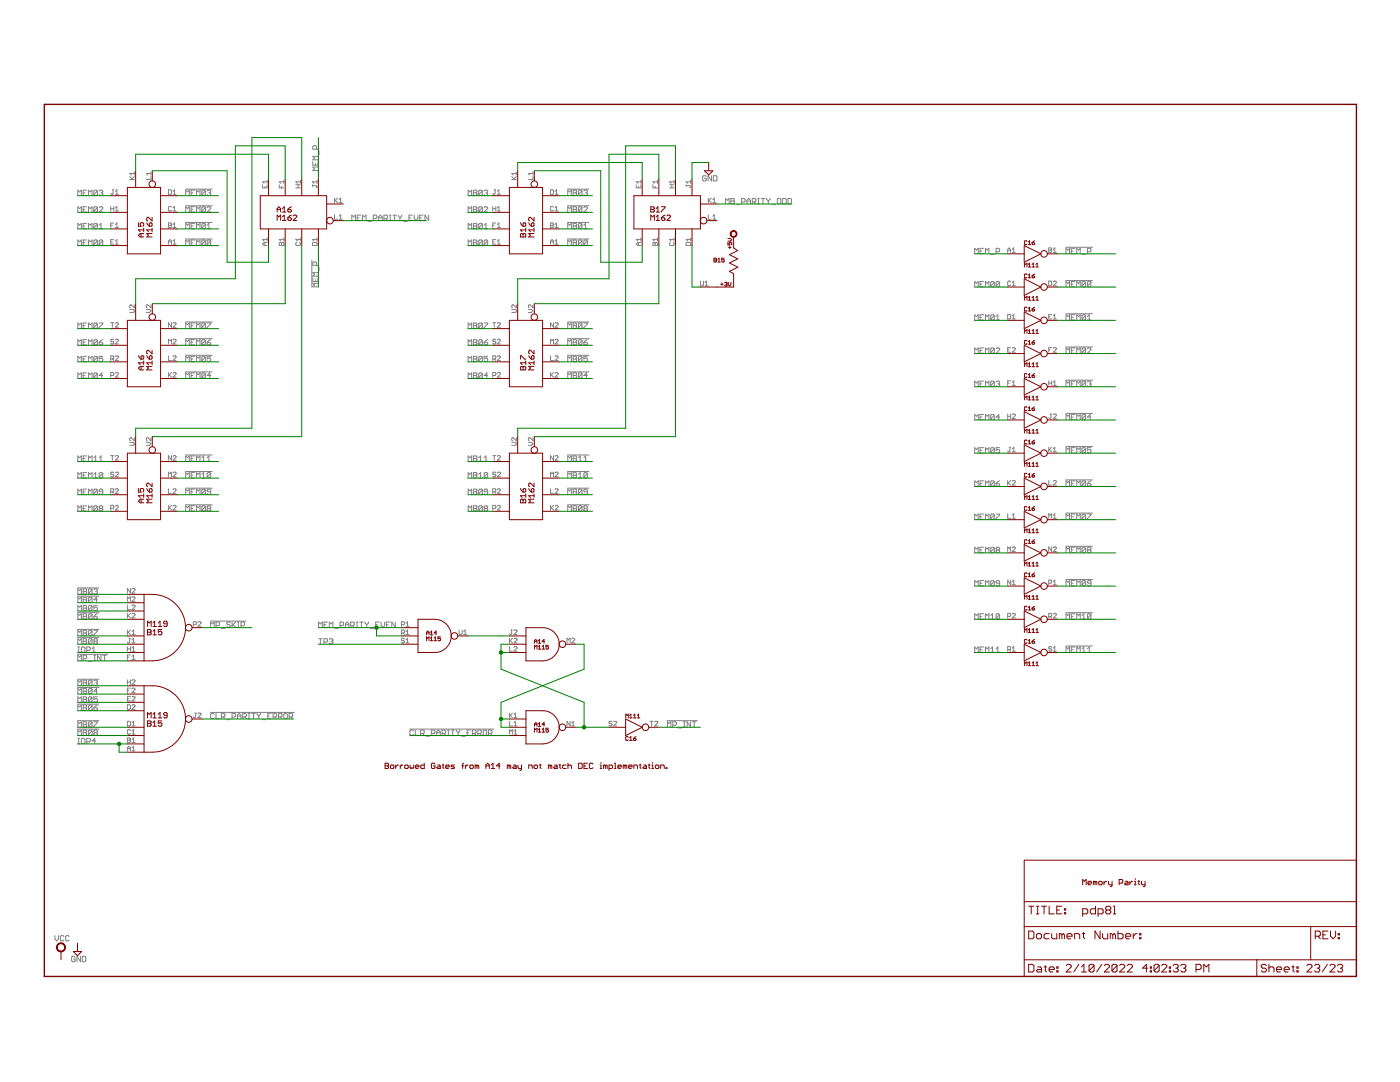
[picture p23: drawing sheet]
<svg xmlns="http://www.w3.org/2000/svg" width="279mm" height="216mm" viewBox="0 0 279 216" stroke-linecap="round" stroke-linejoin="round" font-family="sans-serif">
<g fill="none" stroke="#808080" stroke-width=".2">
<path d="M15.5 39v-1l.4 .3 .3-.3v1M16.6 38.5h.4M17.3 38h-.7v1h.7M17.7 39v-1l.3 .3 .4-.3v1M19.4 38.1l-.1-.1h-.4l-.2 .1v.7M19.4 38.1v.7l-.1 .2h-.4l-.2-.2M19.4 38.1l-.7 .7M19.8 38.1l.2-.1h.3l.2 .1-.2 .4M20.2 38.5h.1M20.3 38.5l.2 .2-.2 .3h-.3l-.2-.2M22.4 37.9h.3M22.6 37.9v.7l-.2 .2-.3-.2"/>
<path d="M23 38.8h.6M23 38.2l.3-.3v.9M25.9 35.8h.9M25.9 35.2l.6 .6M26.8 35.2l-.4 .5M26.8 34.6h-.9l.3 .3M26.8 34.3v.6M30.1 35.2v.6h-.9M30.1 34.6h-.9l.3 .3M30.1 34.3v.6M33.6 37.9h.5l.1 .1v.6l-.1 .2h-.5zM34.5 38.2l.3-.3v.9"/>
<path d="M34.5 38.8h.6M37 37.7h5.4M37.1 39v-1l.3 .3 .4-.3v1M38.1 38.5h.4M38.8 38h-.7v1h.7M39.2 39v-1l.4 .3 .3-.3v1M41 38.1l-.2-.1h-.4l-.1 .1v.7M41 38.1v.7l-.2 .2h-.4l-.1-.2M41 38.1l-.7 .7M41.3 38.1l.2-.1h.4l.2 .1-.2 .4M41.7 38.5h.2M41.9 38.5l.2 .2-.2 .3h-.4l-.2-.2"/>
<path d="M52.4 36.9v.6h.9v-.6M52.9 37.2v.3M53.3 36v.6M53.3 36.3h-.9l.3 .3M55.7 36.9v.6h.9M56.2 37.2v.3M56.6 36v.6M56.6 36.3h-.9l.3 .3M59 37.5h.9M59 36.9h.9M59.5 36.9v.6M59.9 36v.6"/>
<path d="M59.9 36.3h-.9l.4 .3M62.4 37h.7l.2 .2-.2 .3M62.4 36.9v.3M62.4 32.3v.7h1.1v-.7M62.9 32.6v.4M63.1 29.8v-.6l-.2-.1h-.3l-.2 .1v.6h1.1M63.3 36v.6M63.3 36.3h-.9l.3 .3M63.5 33.3h-1.1l.4 .4-.4 .3h1.1M63.5 31.2h-1.1l.4 .3-.4 .4h1.1M63.7 30.1v.7M66.8 39.5v.9"/>
<path d="M66.9 40l.5 .4M67.4 39.5l-.6 .6M67.7 39.8l.3-.3v.9M93.4 39v-1l.4 .3 .3-.3v1M94.5 38h.5l.2 .1-.2 .4 .2 .3-.2 .2h-.5zM94.5 38.5h.5M96.3 38.1l-.2-.1h-.4l-.2 .1v.7M96.3 38.1v.7l-.2 .2h-.4l-.2-.2M96.3 38.1l-.8 .7M96.6 38.1l.2-.1h.4l.1 .1-.1 .4M97 38.5h.2M97.2 38.5l.1 .2-.1 .3h-.4l-.2-.2"/>
<path d="M98.6 37.9h.4M98.8 37.9v.7l-.2 .2-.3-.2M99.3 38.8h.6M99.3 38.2l.3-.3v.9M102.1 35.8h.9M102.1 35.2l.6 .6M103 34.6h-.9l.3 .3M103 35.2l-.4 .5M103 34.3v.6M106.4 35.2v.6h-.9M106.4 34.6h-.9l.2 .3M106.4 34.3v.6"/>
<path d="M109.9 37.9h.4l.2 .1v.6l-.2 .2h-.4zM110.8 38.8h.6M110.8 38.2l.3-.3v.9M113.3 37.7h4.2M113.3 39v-1l.4 .3 .3-.3v1M114.4 38h.5l.2 .1-.2 .4 .2 .3-.2 .2h-.5zM114.4 38.5h.5M116.1 38.1l-.1-.1h-.4l-.2 .1v.7M116.1 38.1v.7l-.1 .2h-.4l-.2-.2M116.1 38.1l-.7 .7M116.5 38.1l.2-.1h.4l.1 .1-.1 .4M116.9 38.5h.2"/>
<path d="M117.1 38.5l.1 .2-.1 .3h-.4l-.2-.2M127 36.9v.6h.9v-.6M127.4 37.2v.3M127.9 36.3h-.9l.3 .3M127.9 36v.6M130.3 36.9v.6h.9M130.8 37.2v.3M131.2 36.3h-.9l.3 .3M131.2 36v.6M133.6 37.5h.9M133.6 36.9h.9M134.1 36.9v.6"/>
<path d="M134.5 36.3h-.9l.3 .3M134.5 36v.6M136.9 37h.8l.1 .2-.1 .3M136.9 36.9v.3M137.8 36.3h-.9l.3 .3M137.8 36v.6M140.9 35.2l-.1-.1h-.4l-.2 .1v.7l.2 .2h.4l.1-.2v-.3h-.3M141.4 39.5v.9M141.5 40l.4 .4M141.9 39.5l-.5 .6M142 35.1v1l-.7-1v1M142.3 39.8l.3-.3v.9"/>
<path d="M142.4 35.1h.5l.2 .1v.7l-.2 .2h-.5zM145.9 39.6h.5l.2 .2-.2 .3 .2 .4-.2 .2h-.5zM151.2 39.6h.4M151.4 39.6v1.1M151.9 39.6h.7M152.3 39.6v1.1M153 39.6l.3 .5M153.7 39.6l-.4 .5M155.1 39.8l.2-.2h.4l.1 .2v.7l-.1 .2h-.4l-.2-.2zM156.2 39.6h.5l.2 .2v.7l-.2 .2h-.5zM157.3 39.6h.5l.2 .2v.7l-.2 .2h-.5zM15.5 42.3v-1l.4 .3 .3-.3v1"/>
<path d="M15.5 45.6v-1l.4 .3 .3-.3v1M15.5 49v-1.1l.4 .3 .3-.3v1.1M16.6 48.4h.4M16.6 41.8h.4M16.6 45.1h.4M17.3 41.3h-.7v1h.7M17.3 44.6h-.7v1h.7M17.3 47.9h-.7v1.1h.7M17.7 42.3v-1l.3 .3 .4-.3v1M17.7 45.6v-1l.3 .3 .4-.3v1M17.7 49v-1.1l.3 .3 .4-.3v1.1M19.4 41.4v.7l-.1 .2h-.4l-.2-.2"/>
<path d="M19.4 48.1l-.1-.2h-.4l-.2 .2v.7M19.4 48.1v.7l-.1 .2h-.4l-.2-.2M19.4 41.4l-.1-.1h-.4l-.2 .1v.7M19.4 44.7l-.1-.1h-.4l-.2 .1v.8M19.4 44.7v.8l-.1 .1h-.4l-.2-.1M19.4 41.4l-.7 .7M19.4 44.7l-.7 .8M19.4 48.1l-.7 .7M19.8 44.9l.4-.3v1M19.8 41.4l.2-.1h.3l.2 .1v.2l-.7 .7h.7M19.8 45.6h.7M20.5 48.1l-.2-.2h-.3l-.2 .2v.7"/>
<path d="M20.5 48.1v.7l-.2 .2h-.3l-.2-.2M20.5 48.1l-.7 .7M22.1 48.3h.3M22.1 45h.3M22.1 41.2v.9M22.1 41.6h.6M22.7 47.8h-.6v.9h.6M22.7 44.5h-.6v.9M22.7 41.2v.9M23 48.7h.6M23 45.4h.6M23 42.1h.6"/>
<path d="M23 48.1l.3-.3v.9M23 41.5l.3-.3v.9M23 44.8l.3-.3v.9M33.6 44.5h.5l.1 .2-.1 .3 .1 .3-.1 .1h-.5zM33.6 48.7v-.6l.3-.3 .3 .3v.6M33.6 48.3h.6M33.6 45h.5M34.2 41.3l-.1-.1-.5 .1v.7l.2 .1 .4-.1M34.5 48.1l.3-.3v.9M34.5 41.5l.3-.3v.9M34.5 44.8l.3-.3v.9M34.5 48.7h.6"/>
<path d="M34.5 45.4h.6M34.5 42.1h.6M37 47.7h5.4M37 44.4h5.4M37 41.1h5.4M37.1 42.3v-1l.3 .3 .4-.3v1M37.1 45.6v-1l.3 .3 .4-.3v1M37.1 49v-1.1l.3 .3 .4-.3v1.1M38.1 48.4h.4M38.1 41.8h.4M38.1 45.1h.4M38.8 47.9h-.7v1.1h.7"/>
<path d="M38.8 41.3h-.7v1h.7M38.8 44.6h-.7v1h.7M39.2 49v-1.1l.4 .3 .3-.3v1.1M39.2 42.3v-1l.4 .3 .3-.3v1M39.2 45.6v-1l.4 .3 .3-.3v1M41 44.7l-.2-.1h-.4l-.1 .1v.8M41 48.1l-.2-.2h-.4l-.1 .2v.7M41 48.1v.7l-.2 .2h-.4l-.1-.2M41 41.4l-.2-.1h-.4l-.1 .1v.7M41 41.4v.7l-.2 .2h-.4l-.1-.2M41 44.7v.8l-.2 .1h-.4l-.1-.1M41 48.1l-.7 .7"/>
<path d="M41 44.7l-.7 .8M41 41.4l-.7 .7M41.3 41.4l.2-.1h.4l.2 .1v.2l-.8 .7h.8M41.3 45.6h.8M41.3 44.9l.4-.3v1M42.1 48.1v.7l-.2 .2h-.4l-.2-.2M42.1 48.1l-.2-.2h-.4l-.2 .2v.7M42.1 48.1l-.8 .7M52.9 48.4v.6M53.3 47.8h-.9l.3 .3M53.3 48.4h-.6l-.3 .3 .3 .3h.6M53.3 47.5v.6"/>
<path d="M55.7 48.5l.2-.1 .3 .1 .3-.1 .1 .1v.5h-.9zM56.2 48.5v.5M56.6 47.8h-.9l.3 .3M56.6 47.5v.6M59.2 48.4l-.2 .1 .2 .5h.6l.1-.1-.1-.5M59.9 47.8h-.9l.4 .3M59.9 47.5v.6M62.2 51.9v5.4M62.4 48.5l.1-.1h.6l.2 .1v.5h-.9zM62.4 55.5v.7h1.1v-.7M62.9 55.8v.4M63.1 53v-.6l-.2-.1h-.3l-.2 .1v.6h1.1"/>
<path d="M63.3 47.8h-.9l.3 .3M63.3 47.5v.6M63.5 56.5h-1.1l.4 .4-.4 .3h1.1M63.5 54.4h-1.1l.4 .3-.4 .4h1.1M63.7 53.3v.7M66.8 42.8v1h.6M67.7 43.1l.3-.3v1M67.7 40.4h.6M67.7 43.8h.6M70.2 44v-1.1l.4 .4 .3-.4v1.1M71.3 43.5h.3M72 42.9h-.7v1.1h.7"/>
<path d="M72.3 44v-1.1l.4 .4 .4-.4v1.1M73.4 44.2h.7M74.5 43.6h.5l.2-.1v-.4l-.2-.2h-.5v1.1M75.6 43.5h.7M75.6 44v-.7l.3-.4 .4 .4v.7M76.6 43.6h.6l.1-.1v-.4l-.1-.2h-.6v1.1M77 43.6l.3 .4M77.7 42.9h.3M77.7 44h.3M77.9 42.9v1.1M78.4 42.9h.7M78.8 42.9v1.1"/>
<path d="M79.5 42.9l.3 .6M79.8 43.5v.5M80.2 42.9l-.4 .6M80.5 44.2h.8M81.6 43.5h.4M82.3 42.9h-.7v1.1h.7M82.7 42.9v.7l.3 .4 .4-.4v-.7M83.8 43.5h.3M84.5 42.9h-.7v1.1h.7M85.5 42.9v1.1l-.7-1.1v1.1M93.4 42.3v-1l.4 .3 .3-.3v1M93.4 45.6v-1l.4 .3 .3-.3v1"/>
<path d="M93.4 49v-1.1l.4 .3 .3-.3v1.1M94.5 47.9h.5l.2 .2-.2 .3 .2 .4-.2 .2h-.5zM94.5 48.4h.5M94.5 41.3h.5l.2 .1-.2 .4 .2 .3-.2 .2h-.5zM94.5 41.8h.5M94.5 44.6h.5l.2 .1-.2 .4 .2 .4-.2 .1h-.5zM94.5 45.1h.5M96.3 48.1v.7l-.2 .2h-.4l-.2-.2M96.3 48.1l-.2-.2h-.4l-.2 .2v.7M96.3 41.4l-.2-.1h-.4l-.2 .1v.7M96.3 41.4v.7l-.2 .2h-.4l-.2-.2M96.3 44.7l-.2-.1h-.4l-.2 .1v.8"/>
<path d="M96.3 44.7v.8l-.2 .1h-.4l-.2-.1M96.3 41.4l-.8 .7M96.3 44.7l-.8 .8M96.3 48.1l-.8 .7M96.6 41.4l.2-.1h.4l.1 .1v.2l-.7 .7h.7M96.6 45.6h.7M96.6 44.9l.4-.3v1M97.3 48.1l-.1-.2h-.4l-.2 .2v.7M97.3 48.1v.7l-.1 .2h-.4l-.2-.2M97.3 48.1l-.7 .7M98.3 48.3h.3M98.3 45h.3"/>
<path d="M98.3 41.6h.7M98.3 41.2v.9M99 47.8h-.7v.9h.7M99 44.5h-.7v.9M99 41.2v.9M99.3 48.7h.6M99.3 45.4h.6M99.3 42.1h.6M99.3 48.1l.3-.3v.9M99.3 41.5l.3-.3v.9M99.3 44.8l.3-.3v.9M109.9 48.3h.6"/>
<path d="M109.9 44.5h.4l.2 .2-.2 .3 .2 .3-.2 .1h-.4zM109.9 45h.4M109.9 48.7v-.6l.3-.3 .3 .3v.6M110.5 41.3l-.2-.1-.4 .1v.7l.1 .1 .5-.1M110.8 48.7h.6M110.8 45.4h.6M110.8 42.1h.6M110.8 48.1l.3-.3v.9M110.8 41.5l.3-.3v.9M110.8 44.8l.3-.3v.9M113.3 47.7h4.2M113.3 44.4h4.2"/>
<path d="M113.3 41.1h4.2M113.3 45.6v-1l.4 .3 .3-.3v1M113.3 42.3v-1l.4 .3 .3-.3v1M113.3 49v-1.1l.4 .3 .3-.3v1.1M114.4 41.3h.5l.2 .1-.2 .4 .2 .3-.2 .2h-.5zM114.4 44.6h.5l.2 .1-.2 .4 .2 .4-.2 .1h-.5zM114.4 47.9h.5l.2 .2-.2 .3 .2 .4-.2 .2h-.5zM114.4 48.4h.5M114.4 41.8h.5M114.4 45.1h.5M116.1 48.1l-.1-.2h-.4l-.2 .2v.7M116.1 48.1v.7l-.1 .2h-.4l-.2-.2"/>
<path d="M116.1 41.4l-.1-.1h-.4l-.2 .1v.7M116.1 41.4v.7l-.1 .2h-.4l-.2-.2M116.1 44.7l-.1-.1h-.4l-.2 .1v.8M116.1 44.7v.8l-.1 .1h-.4l-.2-.1M116.1 48.1l-.7 .7M116.1 44.7l-.7 .8M116.1 41.4l-.7 .7M116.5 41.4l.2-.1h.4l.1 .1v.2l-.7 .7h.7M116.5 45.6h.7M116.5 44.9l.4-.3v1M117.2 48.1l-.1-.2h-.4l-.2 .2v.7M117.2 48.1v.7l-.1 .2h-.4l-.2-.2"/>
<path d="M117.2 48.1l-.7 .7M127.4 48.4v.6M127.9 47.8h-.9l.3 .3M127.9 48.4h-.6l-.3 .3 .3 .3h.6M127.9 47.5v.6M130.3 48.5l.2-.1 .3 .1 .3-.1 .1 .1v.5h-.9zM130.8 48.5v.5M131.2 47.8h-.9l.3 .3M131.2 47.5v.6M133.8 48.4l-.2 .1 .2 .5h.6l.1-.1-.1-.5M134.5 47.8h-.9l.3 .3M134.5 47.5v.6"/>
<path d="M136.9 48.5l.2-.1h.6l.1 .1v.5h-.9zM137.8 47.8h-.9l.3 .3M137.8 47.5v.6M139.8 56.1v.8l.1 .1h.3l.2-.1v-.8M140.7 57h.6M140.7 56.4l.3-.3v.9M141.4 42.8v1h.5M142.3 40.4h.6M142.3 43.8h.6M142.3 43.1l.3-.3v1M144.8 40.7v-1.1l.3 .4 .4-.4v1.1M145.9 40.1h.5"/>
<path d="M146.9 40.8h.7M148 40.3h.5l.2-.2v-.3l-.2-.2h-.5v1.1M149.1 40.1h.7M149.1 40.7v-.7l.3-.4 .4 .4v.7M150.1 40.3h.6l.2-.2v-.3l-.2-.2h-.6v1.1M150.5 40.3l.4 .4M151.2 40.7h.4M153.3 40.1v.6M154.1 40.8h.7M194.5 50.6v-1l.4 .3 .3-.3v1M194.5 57.2v-1l.4 .3 .3-.3v1M195.6 56.7h.3"/>
<path d="M195.6 50.1h.3M196.3 56.2h-.7v1h.7M196.3 49.6h-.7v1h.7M196.7 50.6v-1l.3 .3 .4-.3v1M196.7 57.2v-1l.3 .3 .4-.3v1M197.7 50.8h.7M198.4 56.3l-.2-.1h-.3l-.2 .1v.8M198.4 56.3v.8l-.2 .1h-.3l-.2-.1M198.4 56.3l-.7 .8M198.8 50.2h.5l.2-.1v-.4l-.2-.1h-.5v1M199.5 56.3l-.2-.1h-.3l-.2 .1v.8M199.5 56.3v.8l-.2 .1h-.3l-.2-.1"/>
<path d="M199.5 56.3l-.7 .8M201.1 50.4v-.6l.3-.3 .3 .3v.6M201.1 49.9h.6M201.7 56.3l-.2-.2h-.2l-.2 .2v.6l.2 .1h.2l.2-.1M202 57h.6M202 49.8l.3-.3v.9M202 56.4l.3-.3v.9M202 50.4h.6M209.3 56.1h.4l.2 .2v.6l-.2 .1h-.4zM209.3 49.9h.4M209.3 49.5h.4l.2 .1-.2 .3 .2 .3-.2 .2h-.4zM210.2 56.3l.2-.2h.3l.1 .2-.6 .7h.6"/>
<path d="M210.2 50.4h.6M210.2 49.8l.3-.3v.9M212.7 56h5.3M212.7 49.3h5.3M212.7 50.6v-1l.4 .3 .3-.3v1M212.7 57.2v-1l.4 .3 .3-.3v1M213.8 56.7h.4M213.8 50.1h.4M214.5 56.2h-.7v1h.7M214.5 49.6h-.7v1h.7M214.9 50.6v-1l.3 .3 .4-.3v1M214.9 57.2v-1l.3 .3 .4-.3v1"/>
<path d="M215.9 50.8h.8M216.7 56.3l-.2-.1h-.4l-.2 .1v.8M216.7 56.3v.8l-.2 .1h-.4l-.2-.1M216.7 56.3l-.8 .8M217 50.2h.6l.1-.1v-.4l-.1-.1h-.6v1M217.7 56.3l-.1-.1h-.4l-.2 .1v.8M217.7 56.3v.8l-.1 .1h-.4l-.2-.1M217.7 56.3l-.7 .8M15.5 65.5v-1l.4 .3 .3-.3v1M15.5 68.8v-1l.4 .3 .3-.3v1M15.5 72.2v-1.1l.4 .3 .3-.3v1.1M15.5 75.5v-1.1l.4 .4 .3-.4v1.1"/>
<path d="M16.6 74.9h.4M16.6 71.6h.4M16.6 65h.4M16.6 68.3h.4M17.3 64.5h-.7v1h.7M17.3 67.8h-.7v1h.7M17.3 71.1h-.7v1.1h.7M17.3 74.4h-.7v1.1h.7M17.7 65.5v-1l.3 .3 .4-.3v1M17.7 68.8v-1l.3 .3 .4-.3v1M17.7 72.2v-1.1l.3 .3 .4-.3v1.1M17.7 75.5v-1.1l.3 .4 .4-.4v1.1"/>
<path d="M19.4 71.3l-.1-.2h-.4l-.2 .2v.7M19.4 67.9l-.1-.1h-.4l-.2 .1v.8M19.4 74.6l-.1-.2h-.4l-.2 .2v.7M19.4 74.6v.7l-.1 .2h-.4l-.2-.2M19.4 64.6l-.1-.1h-.4l-.2 .1v.7M19.4 64.6v.7l-.1 .2h-.4l-.2-.2M19.4 67.9v.8l-.1 .1h-.4l-.2-.1M19.4 71.3v.7l-.1 .2h-.4l-.2-.2M19.4 74.6l-.7 .7M19.4 64.6l-.7 .7M19.4 67.9l-.7 .8M19.4 71.3l-.7 .7"/>
<path d="M19.8 64.5h.7v.1l-.7 .7v.2M19.8 68.3h.5l.2 .4-.2 .1h-.3l-.2-.1zM20.5 74.9h-.7l.5-.5v1.1M20.5 71.1h-.7v.5l.5-.2 .2 .2v.4l-.2 .2h-.3l-.2-.2M20.5 67.8l-.7 .5M22.1 71.6h.5l.1-.1-.1-.5h-.5v.9M22.1 74.9h.5l.1-.4-.1-.2h-.5v.9M22.1 64.4h.6M22.4 64.4v.9M22.4 71.6l.3 .3M22.7 67.9l-.1-.2h-.3l-.2 .2 .2 .3 .4 .1-.1 .3h-.3l-.2-.1M23 64.5l.2-.1 .4 .1-.6 .8h.6"/>
<path d="M23 67.9l.2-.2h.3l.1 .2-.6 .7h.6M23 71.2l.2-.2 .4 .2-.6 .7h.6M23 74.5l.2-.2 .4 .2-.6 .7h.6M25.9 61.7h.7l.2 .2-.2 .5h-.7M26.8 60.8v.6l-.6-.6-.3 .2 .1 .4M29.2 61.7h.6l.3 .3-.3 .4h-.6M30.1 60.8v.6l-.6-.6-.3 .2 .2 .4M33.6 68.6v-.9l.3 .3 .3-.3v.9M33.6 71v.9h.6M33.6 74.3v.9M33.8 74.8l.4 .4M34.2 64.4v.9l-.6-.9v.9"/>
<path d="M34.2 74.3l-.6 .6M34.5 64.5l.2-.1 .4 .1-.6 .8h.6M34.5 67.9l.2-.2h.3l.1 .2-.6 .7h.6M34.5 71.2l.2-.2 .4 .2-.6 .7h.6M34.5 74.5l.2-.2 .4 .2-.6 .7h.6M37 64.3h5.4M37 67.6h5.4M37 70.9h5.4M37 74.2h5.4M37.1 65.5v-1l.3 .3 .4-.3v1M37.1 68.8v-1l.3 .3 .4-.3v1M37.1 72.2v-1.1l.3 .3 .4-.3v1.1"/>
<path d="M37.1 75.5v-1.1l.3 .4 .4-.4v1.1M38.1 74.9h.4M38.1 71.6h.4M38.1 65h.4M38.1 68.3h.4M38.8 64.5h-.7v1h.7M38.8 67.8h-.7v1h.7M38.8 71.1h-.7v1.1h.7M38.8 74.4h-.7v1.1h.7M39.2 65.5v-1l.4 .3 .3-.3v1M39.2 68.8v-1l.4 .3 .3-.3v1M39.2 72.2v-1.1l.4 .3 .3-.3v1.1"/>
<path d="M39.2 75.5v-1.1l.4 .4 .3-.4v1.1M41 74.6v.7l-.2 .2h-.4l-.1-.2M41 64.6l-.2-.1h-.4l-.1 .1v.7M41 67.9l-.2-.1h-.4l-.1 .1v.8M41 71.3l-.2-.2h-.4l-.1 .2v.7M41 74.6l-.2-.2h-.4l-.1 .2v.7M41 64.6v.7l-.2 .2h-.4l-.1-.2M41 67.9v.8l-.2 .1h-.4l-.1-.1M41 71.3v.7l-.2 .2h-.4l-.1-.2M41 64.6l-.7 .7M41 67.9l-.7 .8M41 71.3l-.7 .7"/>
<path d="M41 74.6l-.7 .7M41.3 64.5h.8v.1l-.8 .7v.2M41.3 68.3h.6l.2 .4-.2 .1h-.4l-.2-.1zM42.1 74.9h-.8l.6-.5v1.1M42.1 71.1h-.8v.5l.6-.2 .2 .2v.4l-.2 .2h-.4l-.2-.2M42.1 67.8l-.8 .5M93.4 65.5v-1l.4 .3 .3-.3v1M93.4 68.8v-1l.4 .3 .3-.3v1M93.4 72.2v-1.1l.4 .3 .3-.3v1.1M93.4 75.5v-1.1l.4 .4 .3-.4v1.1M94.5 74.9h.5M94.5 71.6h.5"/>
<path d="M94.5 74.4h.5l.2 .2-.2 .3 .2 .4-.2 .2h-.5zM94.5 64.5h.5l.2 .1-.2 .4 .2 .3-.2 .2h-.5zM94.5 65h.5M94.5 67.8h.5l.2 .1-.2 .4 .2 .4-.2 .1h-.5zM94.5 68.3h.5M94.5 71.1h.5l.2 .2-.2 .3 .2 .4-.2 .2h-.5zM96.3 74.6l-.2-.2h-.4l-.2 .2v.7M96.3 74.6v.7l-.2 .2h-.4l-.2-.2M96.3 64.6l-.2-.1h-.4l-.2 .1v.7M96.3 64.6v.7l-.2 .2h-.4l-.2-.2M96.3 67.9l-.2-.1h-.4l-.2 .1v.8M96.3 67.9v.8l-.2 .1h-.4l-.2-.1"/>
<path d="M96.3 71.3l-.2-.2h-.4l-.2 .2v.7M96.3 71.3v.7l-.2 .2h-.4l-.2-.2M96.3 64.6l-.8 .7M96.3 74.6l-.8 .7M96.3 71.3l-.8 .7M96.3 67.9l-.8 .8M96.6 64.5h.7v.1l-.7 .7v.2M96.6 68.3h.6l.1 .4-.1 .1h-.4l-.2-.1zM97.3 74.9h-.7l.6-.5v1.1M97.3 71.1h-.7v.5l.4-.2 .3 .2v.4l-.1 .2h-.4l-.2-.2M97.3 67.8l-.7 .5M98.3 74.9h.5l.2-.4-.2-.2h-.5v.9"/>
<path d="M98.3 71.6h.5l.2-.1-.2-.5h-.5v.9M98.3 64.4h.7M98.6 64.4v.9M98.6 71.6l.4 .3M99 67.9l-.2-.2h-.3l-.2 .3 .5 .2 .2 .3-.2 .1h-.3l-.2-.1M99.3 74.5l.1-.2 .5 .2-.6 .7h.6M99.3 71.2l.1-.2 .5 .2-.6 .7h.6M99.3 67.9l.1-.2h.3l.2 .2-.6 .7h.6M99.3 64.5l.1-.1 .5 .1-.6 .8h.6M102.1 61.7h.8l.1 .2-.1 .5h-.8M103 60.8v.6l-.7-.6-.2 .2 .2 .4M105.5 61.7h.5l.4 .3-.4 .4h-.5"/>
<path d="M106.4 60.8v.6l-.8-.6-.1 .2 .1 .4M109.9 71v.9h.6M109.9 68.6v-.9l.3 .3 .3-.3v.9M109.9 74.3v.9M110 74.8l.5 .4M110.5 64.4v.9l-.6-.9v.9M110.5 74.3l-.6 .6M110.8 74.5l.1-.2 .5 .2-.6 .7h.6M110.8 71.2l.1-.2 .5 .2-.6 .7h.6M110.8 67.9l.1-.2h.3l.2 .2-.6 .7h.6M110.8 64.5l.1-.1 .5 .1-.6 .8h.6M113.3 64.3h4.2"/>
<path d="M113.3 67.6h4.2M113.3 70.9h4.2M113.3 74.2h4.2M113.3 65.5v-1l.4 .3 .3-.3v1M113.3 68.8v-1l.4 .3 .3-.3v1M113.3 72.2v-1.1l.4 .3 .3-.3v1.1M113.3 75.5v-1.1l.4 .4 .3-.4v1.1M114.4 74.9h.5M114.4 71.6h.5M114.4 64.5h.5l.2 .1-.2 .4 .2 .3-.2 .2h-.5zM114.4 67.8h.5l.2 .1-.2 .4 .2 .4-.2 .1h-.5zM114.4 71.1h.5l.2 .2-.2 .3 .2 .4-.2 .2h-.5z"/>
<path d="M114.4 74.4h.5l.2 .2-.2 .3 .2 .4-.2 .2h-.5zM114.4 65h.5M114.4 68.3h.5M116.1 67.9l-.1-.1h-.4l-.2 .1v.8M116.1 74.6l-.1-.2h-.4l-.2 .2v.7M116.1 74.6v.7l-.1 .2h-.4l-.2-.2M116.1 64.6l-.1-.1h-.4l-.2 .1v.7M116.1 64.6v.7l-.1 .2h-.4l-.2-.2M116.1 67.9v.8l-.1 .1h-.4l-.2-.1M116.1 71.3l-.1-.2h-.4l-.2 .2v.7M116.1 71.3v.7l-.1 .2h-.4l-.2-.2M116.1 74.6l-.7 .7"/>
<path d="M116.1 71.3l-.7 .7M116.1 64.6l-.7 .7M116.1 67.9l-.7 .8M116.5 64.5h.7v.1l-.7 .7v.2M116.5 68.3h.6l.1 .4-.1 .1h-.4l-.2-.1zM117.2 74.9h-.7l.6-.5v1.1M117.2 71.1h-.7v.5l.4-.2 .3 .2v.4l-.1 .2h-.4l-.2-.2M117.2 67.8l-.7 .5M194.5 63.9v-1.1l.4 .4 .3-.4v1.1M194.5 70.5v-1.1l.4 .4 .3-.4v1.1M194.5 77.1v-1l.4 .3 .3-.3v1M195.6 76.6h.3"/>
<path d="M195.6 70h.3M195.6 63.3h.3M196.3 62.8h-.7v1.1h.7M196.3 69.4h-.7v1.1h.7M196.3 76.1h-.7v1h.7M196.7 63.9v-1.1l.3 .4 .4-.4v1.1M196.7 77.1v-1l.3 .3 .4-.3v1M196.7 70.5v-1.1l.3 .4 .4-.4v1.1M198.4 63l-.2-.2h-.3l-.2 .2v.7M198.4 69.6l-.2-.2h-.3l-.2 .2v.7M198.4 76.2l-.2-.1h-.3l-.2 .1v.7M198.4 63v.7l-.2 .2h-.3l-.2-.2"/>
<path d="M198.4 69.6v.7l-.2 .2h-.3l-.2-.2M198.4 76.2v.7l-.2 .2h-.3l-.2-.2M198.4 76.2l-.7 .7M198.4 69.6l-.7 .7M198.4 63l-.7 .7M198.8 69.6l.2-.2h.3l.2 .2v.2l-.7 .7h.7M198.8 76.2l.2-.1h.3l.2 .1-.2 .4M198.8 63.2l.3-.4v1.1M198.8 63.9h.7M199.1 76.6h.2M199.3 76.6l.2 .2-.2 .3h-.3l-.2-.2M201.1 62.7h.4l.2 .2v.6l-.2 .1h-.4z"/>
<path d="M201.1 76.5h.3M201.1 69.8h.3M201.7 69.4h-.6v.9h.6M201.7 76h-.6v.9M202 63l.3-.3v.9M202 76.3l.3-.3v.9M202 63.6h.6M202 76.9h.6M202 69.5l.2-.1 .4 .1-.6 .8h.6M209.3 76v.9M209.3 63.2h.3M209.3 76.5h.6"/>
<path d="M209.3 69.8h.3M209.9 62.7h-.6v.9h.6M209.9 69.4h-.6v.9M209.9 76v.9M210.2 63l.3-.3v.9M210.2 76.3l.3-.3v.9M210.2 69.5l.2-.1 .4 .1-.6 .8h.6M210.2 63.6h.6M210.2 76.9h.6M212.7 62.6h5.3M212.7 75.9h5.3M212.7 69.2h5.3"/>
<path d="M212.7 63.9v-1.1l.4 .4 .3-.4v1.1M212.7 70.5v-1.1l.4 .4 .3-.4v1.1M212.7 77.1v-1l.4 .3 .3-.3v1M213.8 76.6h.4M213.8 70h.4M213.8 63.3h.4M214.5 62.8h-.7v1.1h.7M214.5 69.4h-.7v1.1h.7M214.5 76.1h-.7v1h.7M214.9 77.1v-1l.3 .3 .4-.3v1M214.9 63.9v-1.1l.3 .4 .4-.4v1.1M214.9 70.5v-1.1l.3 .4 .4-.4v1.1"/>
<path d="M216.7 63l-.2-.2h-.4l-.2 .2v.7M216.7 69.6l-.2-.2h-.4l-.2 .2v.7M216.7 76.2l-.2-.1h-.4l-.2 .1v.7M216.7 63v.7l-.2 .2h-.4l-.2-.2M216.7 69.6v.7l-.2 .2h-.4l-.2-.2M216.7 76.2v.7l-.2 .2h-.4l-.2-.2M216.7 63l-.8 .7M216.7 76.2l-.8 .7M216.7 69.6l-.8 .7M217 69.6l.2-.2h.4l.1 .2v.2l-.7 .7h.7M217 76.2l.2-.1h.4l.1 .1-.1 .4M217 63.9h.7"/>
<path d="M217 63.2l.4-.4v1.1M217.4 76.6h.2M217.6 76.6l.1 .2-.1 .3h-.4l-.2-.2M15.5 92v-1l.4 .3 .3-.3v1M15.5 95.4v-1.1l.4 .3 .3-.3v1.1M15.5 98.7v-1.1l.4 .4 .3-.4v1.1M16.6 98.1h.4M16.6 91.5h.4M16.6 94.8h.4M17.3 91h-.7v1h.7M17.3 94.3h-.7v1.1h.7M17.3 97.6h-.7v1.1h.7"/>
<path d="M17.7 92v-1l.3 .3 .4-.3v1M17.7 95.4v-1.1l.3 .3 .4-.3v1.1M17.7 98.7v-1.1l.3 .4 .4-.4v1.1M18.7 92h.7M18.7 91.3l.4-.3v1M18.7 94.6l.4-.3v1.1M18.7 95.4h.7M19.4 97.8l-.1-.2h-.4l-.2 .2v.7M19.4 97.8v.7l-.1 .2h-.4l-.2-.2M19.4 97.8l-.7 .7M19.8 91.3l.4-.3v1M19.8 92h.7"/>
<path d="M20.5 98.1h-.5l-.2-.1 .2-.4h.3l.2 .2v.7l-.2 .2h-.3l-.2-.2M20.5 94.5l-.2-.2h-.3l-.2 .2v.7M20.5 94.5v.7l-.2 .2h-.3l-.2-.2M20.5 94.5l-.7 .7M22.1 98.1h.5l.1-.1-.1-.5h-.5v.9M22.1 90.9h.6M22.4 98.1l.3 .3M22.4 90.9v.9M22.7 94.4l-.1-.2-.5 .2 .2 .3 .4 .1-.1 .3-.5-.1M23 97.7l.2-.2 .4 .2-.6 .7h.6M23 94.4l.2-.2 .4 .2v.1l-.6 .6h.6M23 91.1l.2-.2 .4 .2-.6 .7h.6"/>
<path d="M25.9 88.3h.7l.2 .1-.2 .5h-.7M26.8 87.3v.6l-.6-.6-.3 .2 .1 .4M29.2 88.3h.6l.3 .3-.3 .3h-.6M30.1 87.3v.6l-.6-.6-.3 .2 .2 .4M33.6 95.1v-.9l.3 .3 .3-.3v.9M33.6 97.5v.9h.6M34.2 90.9v.9l-.6-.9v.9M34.5 91.1l.2-.2 .4 .2-.6 .7h.6M34.5 94.4l.2-.2 .4 .2v.1l-.6 .6h.6M34.5 97.7l.2-.2 .4 .2-.6 .7h.6M37 90.8h5.4M37 94.1h5.4"/>
<path d="M37 97.4h5.4M37.1 98.7v-1.1l.3 .4 .4-.4v1.1M37.1 92v-1l.3 .3 .4-.3v1M37.1 95.4v-1.1l.3 .3 .4-.3v1.1M38.1 98.1h.4M38.1 91.5h.4M38.1 94.8h.4M38.8 91h-.7v1h.7M38.8 94.3h-.7v1.1h.7M38.8 97.6h-.7v1.1h.7M39.2 92v-1l.4 .3 .3-.3v1M39.2 95.4v-1.1l.4 .3 .3-.3v1.1"/>
<path d="M39.2 98.7v-1.1l.4 .4 .3-.4v1.1M40.3 92h.7M40.3 95.4h.7M40.3 91.3l.3-.3v1M40.3 94.6l.3-.3v1.1M41 97.8l-.2-.2h-.4l-.1 .2v.7M41 97.8v.7l-.2 .2h-.4l-.1-.2M41 97.8l-.7 .7M41.3 92h.8M41.3 91.3l.4-.3v1M42.1 98.1h-.6l-.2-.1 .2-.4h.4l.2 .2v.7l-.2 .2h-.4l-.2-.2M42.1 94.5v.7l-.2 .2h-.4l-.2-.2"/>
<path d="M42.1 94.5l-.2-.2h-.4l-.2 .2v.7M42.1 94.5l-.8 .7M93.4 92v-1l.4 .3 .3-.3v1M93.4 95.4v-1.1l.4 .3 .3-.3v1.1M93.4 98.7v-1.1l.4 .4 .3-.4v1.1M94.5 98.1h.5M94.5 91h.5l.2 .2-.2 .3 .2 .4-.2 .1h-.5zM94.5 91.5h.5M94.5 94.3h.5l.2 .2-.2 .3 .2 .4-.2 .2h-.5zM94.5 94.8h.5M94.5 97.6h.5l.2 .2-.2 .3 .2 .4-.2 .2h-.5zM95.5 92h.8"/>
<path d="M95.5 95.4h.8M95.5 91.3l.4-.3v1M95.5 94.6l.4-.3v1.1M96.3 97.8l-.2-.2h-.4l-.2 .2v.7M96.3 97.8v.7l-.2 .2h-.4l-.2-.2M96.3 97.8l-.8 .7M96.6 92h.7M96.6 91.3l.4-.3v1M97.3 98.1h-.5l-.2-.1 .2-.4h.4l.1 .2v.7l-.1 .2h-.4l-.2-.2M97.3 94.5l-.1-.2h-.4l-.2 .2v.7M97.3 94.5v.7l-.1 .2h-.4l-.2-.2M97.3 94.5l-.7 .7"/>
<path d="M98.3 98.1h.5l.2-.1-.2-.5h-.5v.9M98.3 90.9h.7M98.6 98.1l.4 .3M98.6 90.9v.9M99 94.4l-.5-.2-.2 .3 .5 .2 .2 .3-.2 .1-.5-.1M99.3 97.7l.1-.2 .5 .2-.6 .7h.6M99.3 94.4l.1-.2 .5 .2v.1l-.6 .6h.6M99.3 91.1l.1-.2 .5 .2-.6 .7h.6M102.1 88.3h.8l.1 .1-.1 .5h-.8M103 87.3v.6l-.6-.6-.3 .2 .2 .4M105.5 88.3h.5l.4 .3-.4 .3h-.5M106.4 87.3v.6l-.7-.6-.2 .2 .1 .4"/>
<path d="M109.9 97.5v.9h.6M109.9 95.1v-.9l.3 .3 .3-.3v.9M110.5 90.9v.9l-.6-.9v.9M110.8 97.7l.1-.2 .5 .2-.6 .7h.6M110.8 94.4l.1-.2 .5 .2v.1l-.6 .6h.6M110.8 91.1l.1-.2 .5 .2-.6 .7h.6M113.3 90.8h4.2M113.3 94.1h4.2M113.3 97.4h4.2M113.3 92v-1l.4 .3 .3-.3v1M113.3 95.4v-1.1l.4 .3 .3-.3v1.1M113.3 98.7v-1.1l.4 .4 .3-.4v1.1"/>
<path d="M114.4 98.1h.5M114.4 91h.5l.2 .2-.2 .3 .2 .4-.2 .1h-.5zM114.4 94.3h.5l.2 .2-.2 .3 .2 .4-.2 .2h-.5zM114.4 97.6h.5l.2 .2-.2 .3 .2 .4-.2 .2h-.5zM114.4 91.5h.5M114.4 94.8h.5M115.4 92h.7M115.4 95.4h.7M115.4 91.3l.4-.3v1M115.4 94.6l.4-.3v1.1M116.1 97.8l-.1-.2h-.4l-.2 .2v.7M116.1 97.8v.7l-.1 .2h-.4l-.2-.2"/>
<path d="M116.1 97.8l-.7 .7M116.5 92h.7M116.5 91.3l.4-.3v1M117.2 98.1h-.5l-.2-.1 .2-.4h.4l.1 .2v.7l-.1 .2h-.4l-.2-.2M117.2 94.5l-.1-.2h-.4l-.2 .2v.7M117.2 94.5v.7l-.1 .2h-.4l-.2-.2M117.2 94.5l-.7 .7M194.5 83.8v-1.1l.4 .3 .3-.3v1.1M194.5 90.4v-1.1l.4 .4 .3-.4v1.1M194.5 97v-1.1l.4 .4 .3-.4v1.1M195.6 83.2h.3M195.6 96.5h.3"/>
<path d="M195.6 89.9h.3M196.3 82.7h-.7v1.1h.7M196.3 89.3h-.7v1.1h.7M196.3 95.9h-.7v1.1h.7M196.7 83.8v-1.1l.3 .3 .4-.3v1.1M196.7 90.4v-1.1l.3 .4 .4-.4v1.1M196.7 97v-1.1l.3 .4 .4-.4v1.1M198.4 82.9l-.2-.2h-.3l-.2 .2v.7M198.4 82.9v.7l-.2 .2h-.3l-.2-.2M198.4 89.5l-.2-.2h-.3l-.2 .2v.7M198.4 96.1l-.2-.2h-.3l-.2 .2v.7M198.4 89.5v.7l-.2 .2h-.3l-.2-.2"/>
<path d="M198.4 96.1v.7l-.2 .2h-.3l-.2-.2M198.4 82.9l-.7 .7M198.4 96.1l-.7 .7M198.4 89.5l-.7 .7M198.8 96.5h.5l.2 .3-.2 .2h-.3l-.2-.2zM199.5 89.3h-.7v.6l.5-.2 .2 .2v.3l-.2 .2h-.3l-.2-.2M199.5 83.2h-.7l.5-.5v1.1M199.5 95.9l-.7 .6M201.1 82.6v.9M201.1 95.9v.9M201.1 83.1h.6M201.3 96.3l.4 .5"/>
<path d="M201.4 89.2h.3M201.5 89.2v.8l-.1 .1-.3-.1M201.7 82.6v.9M201.7 95.9l-.6 .6M202 89.6l.3-.4v.9M202 82.8l.2-.2 .4 .2v.1l-.6 .6h.6M202 96l.2-.1 .4 .1-.6 .8h.6M202 90.1h.6M209.3 89.2v.9M209.3 95.9v.9h.6M209.4 89.7l.5 .4M209.6 82.6h.3"/>
<path d="M209.7 82.6v.8l-.1 .1-.3-.1M209.9 89.2l-.6 .7M210.2 89.6l.3-.4v.9M210.2 82.8l.2-.2 .4 .2v.1l-.6 .6h.6M210.2 96l.2-.1 .4 .1-.6 .8h.6M210.2 90.1h.6M212.7 95.8h5.3M212.7 89.1h5.3M212.7 82.5h5.3M212.7 83.8v-1.1l.4 .3 .3-.3v1.1M212.7 90.4v-1.1l.4 .4 .3-.4v1.1M212.7 97v-1.1l.4 .4 .3-.4v1.1"/>
<path d="M213.8 83.2h.4M213.8 96.5h.4M213.8 89.9h.4M214.5 82.7h-.7v1.1h.7M214.5 89.3h-.7v1.1h.7M214.5 95.9h-.7v1.1h.7M214.9 83.8v-1.1l.3 .3 .4-.3v1.1M214.9 90.4v-1.1l.3 .4 .4-.4v1.1M214.9 97v-1.1l.3 .4 .4-.4v1.1M216.7 82.9l-.2-.2h-.4l-.2 .2v.7M216.7 89.5l-.2-.2h-.4l-.2 .2v.7M216.7 96.1l-.2-.2h-.4l-.2 .2v.7"/>
<path d="M216.7 82.9v.7l-.2 .2h-.4l-.2-.2M216.7 89.5v.7l-.2 .2h-.4l-.2-.2M216.7 96.1v.7l-.2 .2h-.4l-.2-.2M216.7 96.1l-.8 .7M216.7 89.5l-.8 .7M216.7 82.9l-.8 .7M217 96.5h.6l.1 .3-.1 .2h-.4l-.2-.2zM217.7 89.3h-.7v.6l.6-.2 .1 .2v.3l-.1 .2h-.4l-.2-.2M217.7 83.2h-.7l.6-.5v1.1M217.7 95.9l-.7 .6M15.5 117.3h4.2M15.5 119h4.2"/>
<path d="M15.5 102v-1.1l.4 .4 .3-.4v1.1M15.5 118.6v-1.1l.4 .4 .3-.4v1.1M16.6 101.5h.4M16.6 117.5h.5l.2 .2-.2 .3 .2 .4-.2 .2h-.5zM16.6 119.1h.5l.2 .2-.2 .4 .2 .3-.2 .2h-.5zM16.6 118h.5M16.6 119.7h.5M17.3 100.9h-.7v1.1h.7M17.7 102v-1.1l.3 .4 .4-.4v1.1M18.4 117.7l-.2-.2h-.4l-.1 .2v.7M18.4 119.3l-.2-.2h-.4l-.1 .2v.7M18.4 117.7v.7l-.2 .2h-.4l-.1-.2"/>
<path d="M18.4 119.3v.7l-.2 .2h-.4l-.1-.2M18.4 117.7l-.7 .7M18.4 119.3l-.7 .7M18.7 117.7l.2-.2h.4l.1 .2-.1 .3M19.1 118h.2M19.3 118l.1 .2-.1 .4h-.4l-.2-.2M19.4 101.1l-.1-.2h-.4l-.2 .2v.7M19.4 101.1v.7l-.1 .2h-.4l-.2-.2M19.4 101.1l-.7 .7M19.4 119.7h-.7l.6-.6v1.1M20 101.5h.3M20 101.5l-.2-.2 .2-.4h.3l.2 .2-.2 .4"/>
<path d="M20 101.5l-.2 .1 .2 .4h.3l.2-.2-.2-.3M22.1 101.5h.5l.1-.2-.1-.5h-.5v1M23 101l.2-.2h.3l.1 .2-.6 .8h.6M25.4 120v-.9l.3 .3 .3-.3v.9M26 117.4v.9l-.6-.9v.9M26.3 117.6l.2-.2h.3l.1 .2-.6 .7h.6M26.3 119.2l.2-.1 .4 .1-.6 .8h.6M33.6 100.8v1M33.8 101.3l.4 .5M34.2 100.8l-.6 .7M34.5 101l.2-.2h.3l.1 .2-.6 .8h.6M37 100.7h5.4"/>
<path d="M37.1 102v-1.1l.3 .4 .4-.4v1.1M38.1 101.5h.4M38.8 100.9h-.7v1.1h.7M39.2 102v-1.1l.4 .4 .3-.4v1.1M41 101.1l-.2-.2h-.4l-.1 .2v.7M41 101.1v.7l-.2 .2h-.4l-.1-.2M41 101.1l-.7 .7M41.5 101.5h.4M41.5 101.5l-.2-.2 .2-.4h.4l.2 .2-.2 .4M41.5 101.5l-.2 .1 .2 .4h.4l.2-.2-.2-.3M93.4 102v-1.1l.4 .4 .3-.4v1.1M94.5 101.5h.5"/>
<path d="M94.5 100.9h.5l.2 .2-.2 .4 .2 .3-.2 .2h-.5zM96.3 101.1v.7l-.2 .2h-.4l-.2-.2M96.3 101.1l-.2-.2h-.4l-.2 .2v.7M96.3 101.1l-.8 .7M96.8 101.5h.4M96.8 101.5l-.2-.2 .2-.4h.4l.1 .2-.1 .4M96.8 101.5l-.2 .1 .2 .4h.4l.1-.2-.1-.3M98.3 101.5h.5l.2-.2-.2-.5h-.5v1M99.3 101l.1-.2h.3l.2 .2-.6 .8h.6M109.9 100.8v1M110 101.3l.5 .5M110.5 100.8l-.6 .7"/>
<path d="M110.8 101l.1-.2h.3l.2 .2-.6 .8h.6M113.3 100.7h4.2M113.3 102v-1.1l.4 .4 .3-.4v1.1M114.4 101.5h.5M114.4 100.9h.5l.2 .2-.2 .4 .2 .3-.2 .2h-.5zM116.1 101.1l-.1-.2h-.4l-.2 .2v.7M116.1 101.1v.7l-.1 .2h-.4l-.2-.2M116.1 101.1l-.7 .7M116.7 101.5h.4M116.7 101.5l-.2-.2 .2-.4h.4l.1 .2-.1 .4M116.7 101.5l-.2 .1 .2 .4h.4l.1-.2-.1-.3M194.5 103.6v-1l.4 .3 .3-.3v1"/>
<path d="M194.5 110.3v-1.1l.4 .4 .3-.4v1.1M194.5 116.9v-1.1l.4 .4 .3-.4v1.1M195.6 116.4h.3M195.6 109.7h.3M195.6 103.1h.3M196.3 102.6h-.7v1h.7M196.3 109.2h-.7v1.1h.7M196.3 115.8h-.7v1.1h.7M196.7 103.6v-1l.3 .3 .4-.3v1M196.7 110.3v-1.1l.3 .4 .4-.4v1.1M196.7 116.9v-1.1l.3 .4 .4-.4v1.1M198.4 102.8l-.2-.2h-.3l-.2 .2v.7"/>
<path d="M198.4 109.4l-.2-.2h-.3l-.2 .2v.7M198.4 116l-.2-.2h-.3l-.2 .2v.7M198.4 102.8v.7l-.2 .1h-.3l-.2-.1M198.4 109.4v.7l-.2 .2h-.3l-.2-.2M198.4 116v.7l-.2 .2h-.3l-.2-.2M198.4 116l-.7 .7M198.4 109.4l-.7 .7M198.4 102.8l-.7 .7M198.8 102.6h.7v.2l-.7 .7v.1M199 109.7l-.2-.1 .2-.4h.3l.2 .2-.2 .3M199 109.7l-.2 .2 .2 .4h.3l.2-.2-.2-.4M199 109.7h.3"/>
<path d="M199.5 116.4h-.5l-.2-.2 .2-.4h.3l.2 .2v.7l-.2 .2h-.3l-.2-.2M201.1 102.5v.9h.6M201.1 110v-.9l.3 .3 .3-.3v.9M201.7 115.8v.9l-.6-.9v.9M202 102.8l.3-.3v.9M202 116.1l.3-.3v.9M202 109.3l.2-.2 .4 .2-.6 .7h.6M202 103.4h.6M202 116.7h.6M209.3 103.4v-.9l.3 .3 .3-.3v.9M209.3 116.4h.4l.2-.2-.2-.4h-.4v.9M209.9 109.1v.9l-.6-.9v.9"/>
<path d="M210.2 102.8l.3-.3v.9M210.2 116.1l.3-.3v.9M210.2 109.3l.2-.2 .4 .2-.6 .7h.6M210.2 103.4h.6M210.2 116.7h.6M212.7 115.6h5.3M212.7 109h5.3M212.7 102.4h5.3M212.7 103.6v-1l.4 .3 .3-.3v1M212.7 110.3v-1.1l.4 .4 .3-.4v1.1M212.7 116.9v-1.1l.4 .4 .3-.4v1.1M213.8 116.4h.4"/>
<path d="M213.8 109.7h.4M213.8 103.1h.4M214.5 102.6h-.7v1h.7M214.5 109.2h-.7v1.1h.7M214.5 115.8h-.7v1.1h.7M214.9 103.6v-1l.3 .3 .4-.3v1M214.9 110.3v-1.1l.3 .4 .4-.4v1.1M214.9 116.9v-1.1l.3 .4 .4-.4v1.1M216.7 102.8l-.2-.2h-.4l-.2 .2v.7M216.7 109.4l-.2-.2h-.4l-.2 .2v.7M216.7 116l-.2-.2h-.4l-.2 .2v.7M216.7 102.8v.7l-.2 .1h-.4l-.2-.1"/>
<path d="M216.7 109.4v.7l-.2 .2h-.4l-.2-.2M216.7 116v.7l-.2 .2h-.4l-.2-.2M216.7 116l-.8 .7M216.7 109.4l-.8 .7M216.7 102.8l-.8 .7M217 102.6h.7v.2l-.7 .7v.1M217.2 109.7l-.2-.1 .2-.4h.4l.1 .2-.1 .3M217.2 109.7l-.2 .2 .2 .4h.4l.1-.2-.1-.4M217.2 109.7h.4M217.7 116.4h-.5l-.2-.2 .2-.4h.4l.1 .2v.7l-.1 .2h-.4l-.2-.2M15.5 130.6h6M15.5 122.3h4.2"/>
<path d="M15.5 135.5h4.2M15.5 137.2h4.2M15.5 125.6h4.2M15.5 127.2h4.2M15.5 120.2v-1.1l.4 .4 .3-.4v1.1M15.5 121.9v-1.1l.4 .4 .3-.4v1.1M15.5 123.5v-1l.4 .3 .3-.3v1M15.5 126.9v-1.1l.4 .3 .3-.3v1.1M15.5 128.5v-1.1l.4 .4 .3-.4v1.1M15.5 131.8v-1.1l.4 .4 .3-.4v1.1M15.5 136.8v-1.1l.4 .4 .3-.4v1.1M15.5 138.5v-1.1l.4 .3 .3-.3v1.1"/>
<path d="M15.5 129.1h.4M15.5 130.2h.4M15.7 129.1v1.1M16.2 129.3l.2-.2h.4l.2 .2v.7l-.2 .2h-.4l-.2-.2zM16.6 123h.5M16.6 120.8h.5l.2 .2-.2 .3 .2 .4-.2 .2h-.5zM16.6 122.5h.5l.2 .1-.2 .4 .2 .4-.2 .1h-.5zM16.6 125.8h.5l.2 .2-.2 .3 .2 .4-.2 .2h-.5zM16.6 127.4h.5l.2 .2-.2 .4 .2 .3-.2 .2h-.5zM16.6 131.5h.5l.2-.2v-.4l-.2-.2h-.5v1.1M16.6 135.7h.5l.2 .2-.2 .3 .2 .4-.2 .2h-.5zM16.6 137.4h.5l.2 .2-.2 .3 .2 .4-.2 .2h-.5z"/>
<path d="M16.6 139h.5l.2 .2-.2 .4 .2 .3-.2 .2h-.5zM16.6 136.2h.5M16.6 121.3h.5M16.6 139.6h.5M16.6 137.9h.5M16.6 126.3h.5M16.6 128h.5M17.3 129.8h.5l.2-.2v-.3l-.2-.2h-.5v1.1M17.7 132h.7M18.4 121l-.2-.2h-.4l-.1 .2v.7M18.4 122.6l-.2-.1h-.4l-.1 .1v.8M18.4 126l-.2-.2h-.4l-.1 .2v.7"/>
<path d="M18.4 127.6l-.2-.2h-.4l-.1 .2v.7M18.4 135.9l-.2-.2h-.4l-.1 .2v.7M18.4 137.6l-.2-.2h-.4l-.1 .2v.7M18.4 139.2l-.2-.2h-.4l-.1 .2v.7M18.4 121v.7l-.2 .2h-.4l-.1-.2M18.4 122.6v.8l-.2 .1h-.4l-.1-.1M18.4 126v.7l-.2 .2h-.4l-.1-.2M18.4 127.6v.7l-.2 .2h-.4l-.1-.2M18.4 135.9v.7l-.2 .2h-.4l-.1-.2M18.4 137.6v.7l-.2 .2h-.4l-.1-.2M18.4 139.2v.7l-.2 .2h-.4l-.1-.2M18.4 129.5l.3-.4v1.1"/>
<path d="M18.4 130.2h.7M18.4 135.9l-.7 .7M18.4 121l-.7 .7M18.4 139.2l-.7 .7M18.4 137.6l-.7 .7M18.4 126l-.7 .7M18.4 122.6l-.7 .8M18.4 127.6l-.7 .7M18.7 123h.6l.1 .4-.1 .1h-.4l-.2-.1zM18.7 130.7h.4M18.7 131.8h.4M18.7 125.8h.7v.2l-.7 .7v.2"/>
<path d="M18.7 135.9l.2-.2h.4l.1 .2-.1 .3M18.9 128l-.2-.2 .2-.4h.4l.1 .2-.1 .4M18.9 130.7v1.1M18.9 128l-.2 .1 .2 .4h.4l.1-.2-.1-.3M18.9 128h.4M19.1 136.2h.2M19.3 136.2l.1 .2-.1 .4h-.4l-.2-.2M19.4 139h-.7v.6l.4-.2 .3 .2v.3l-.1 .2h-.4l-.2-.2M19.4 120.8h-.7v.5l.6-.1 .1 .1v.4l-.1 .2h-.4l-.2-.2M19.4 137.9h-.7l.6-.5v1.1M19.4 122.5l-.7 .5M20.2 130.7v1.1l-.7-1.1v1.1"/>
<path d="M20.5 130.7h.7M20.9 130.7v1.1M25.4 120.7v.9h.6M25.4 122.4v.9M25.4 125.7v.9M25.4 129v.9M25.4 135.7v.9M25.4 139.4h.3M25.4 137.8h.3M25.4 136.1h.6M25.4 131.1h.3M25.4 129.5h.6"/>
<path d="M25.6 126.2l.4 .4M25.6 122.9l.4 .4M25.7 127.4h.3M25.9 127.4v.7l-.2 .2-.3-.2M26 130.7h-.6v.9M26 137.3h-.6v.9M26 139h-.6v.9h.6M26 129v.9M26 135.7v.9M26 125.7l-.6 .6M26 122.4l-.6 .6M26.3 137.5l.2-.2 .4 .2-.6 .7h.6"/>
<path d="M26.3 126l.3-.3v.9M26.3 127.7l.3-.3v.9M26.3 129.3l.3-.3v.9M26.3 131l.3-.3v.9M26.3 120.9l.2-.2 .4 .2-.6 .7h.6M26.3 122.5l.2-.1 .4 .1v.2l-.6 .6h.6M26.3 135.8l.2-.1 .4 .1-.6 .8h.6M26.3 139.1l.2-.1 .4 .1v.2l-.6 .6h.6M26.3 131.6h.6M26.3 129.9h.6M26.3 128.3h.6M26.3 126.6h.6"/>
<path d="M38.6 124.7h.5l.1-.5-.1-.1h-.5v.9M39.5 124.2l.1-.1 .5 .1-.6 .8h.6M42 123.9h7.1M42 125.2v-1.1l.4 .4 .4-.4v1.1M43.1 124.8h.5l.2-.1v-.4l-.2-.2h-.5v1.1M44.2 125.4h.7M46 124.3l-.2-.2h-.4l-.1 .2 .1 .4h.4l.2 .1-.2 .4h-.4l-.1-.2M46.3 124.1v1.1M46.5 124.7l.5 .5M47 124.1l-.7 .7M47.4 124.1h.3M47.4 125.2h.3"/>
<path d="M47.6 124.1v1.1M48.1 124.8h.5l.2-.1v-.4l-.2-.2h-.5v1.1M63.6 125.2v-1.1l.3 .4 .4-.4v1.1M63.6 127.4h.7M63.9 127.4v1.1M64.7 124.7h.3M64.7 128.1h.5l.2-.1v-.4l-.2-.2h-.5v1.1M65.4 124.1h-.7v1.1h.7M65.7 125.2v-1.1l.4 .4 .3-.4v1.1M65.7 127.6l.2-.2h.4l.1 .2-.1 .4M66.1 128h.2M66.3 128l.1 .1-.1 .4h-.4l-.2-.2"/>
<path d="M66.8 125.4h.7M67.9 124.8h.5l.2-.1v-.4l-.2-.2h-.5v1.1M68.9 124.7h.7M68.9 125.2v-.7l.4-.4 .3 .4v.7M70 124.8h.5l.2-.1v-.4l-.2-.2h-.5v1.1M70.4 124.8l.3 .4M71.1 124.1h.3M71.1 125.2h.3M71.2 124.1v1.1M71.8 124.1h.7M72.1 124.1v1.1M72.9 124.1l.3 .6"/>
<path d="M73.2 124.7v.5M73.6 124.1l-.4 .6M73.9 125.4h.7M75 124.7h.3M75.7 124.1h-.7v1.1h.7M76.1 124.1v.7l.3 .4 .4-.4v-.7M77.1 124.7h.4M77.8 124.1h-.7v1.1h.7M78.9 124.1v1.1l-.7-1.1v1.1M80.1 124.7h.5l.1-.2v-.3l-.1-.1h-.5v.9M80.1 126.3h.5l.1-.1v-.3l-.1-.2h-.5v.9M80.4 126.3l.3 .3"/>
<path d="M80.7 127.5l-.4-.1-.2 .3 .5 .1 .1 .3-.1 .2-.5-.2M81 128.3h.6M81 126.6h.6M81 125h.6M81 124.4l.3-.3v.9M81 126l.3-.3v.9M81 127.7l.3-.3v.9M91.6 125.7v.8l.2 .1 .4-.1v-.8M92.5 126.6h.7M92.5 126l.3-.3v.9M101.7 129v.9h.6M101.7 127.4v.9"/>
<path d="M101.8 127.8l.5 .5M102 125.7h.3M102.1 125.7v.8l-.1 .1-.3-.1M102.3 127.4l-.6 .6M102.6 129.2l.1-.2h.3l.2 .2-.6 .7h.6M102.6 127.5l.1-.1 .5 .1v.2l-.6 .6h.6M102.6 125.9l.1-.2 .5 .2-.6 .7h.6M113.2 128.3v-.9l.3 .3 .3-.3v.9M114.1 127.5l.1-.1 .5 .1v.2l-.6 .6h.6M194.5 123.5v-1l.4 .3 .3-.3v1M194.5 130.2v-1.1l.4 .4 .3-.4v1.1M195.6 129.6h.3"/>
<path d="M195.6 123h.3M196.3 122.5h-.7v1h.7M196.3 129.1h-.7v1.1h.7M196.7 123.5v-1l.3 .3 .4-.3v1M196.7 130.2v-1.1l.3 .4 .4-.4v1.1M197.7 130.2h.7M197.7 129.5l.4-.4v1.1M197.7 122.8l.4-.3v1M197.7 123.5h.7M198.8 130.2h.7M198.8 129.5l.3-.4v1.1M199.5 122.6l-.2-.1h-.3l-.2 .1v.8"/>
<path d="M199.5 122.6v.8l-.2 .1h-.3l-.2-.1M199.5 122.6l-.7 .8M201.1 123h.4l.2-.1-.2-.5h-.4v.9M201.1 129.6h.4l.2-.1-.2-.5h-.4v.9M201.4 129.6l.3 .3M202 129.9h.6M202 122.5l.2-.1 .4 .1v.2l-.6 .6h.6M202 129.3l.3-.3v.9M209.3 123h.4l.2-.1-.2-.5h-.4v.9M209.6 123l.3 .3M209.9 129.2l-.2-.2h-.3l-.1 .3 .4 .2 .2 .3-.2 .1h-.3l-.1-.1M210.2 129.9h.6"/>
<path d="M210.2 122.5l.2-.1 .4 .1v.2l-.6 .6h.6M210.2 129.3l.3-.3v.9M212.7 128.9h5.3M212.7 122.3h5.3M212.7 123.5v-1l.4 .3 .3-.3v1M212.7 130.2v-1.1l.4 .4 .3-.4v1.1M213.8 129.6h.4M213.8 123h.4M214.5 122.5h-.7v1h.7M214.5 129.1h-.7v1.1h.7M214.9 123.5v-1l.3 .3 .4-.3v1M214.9 130.2v-1.1l.3 .4 .4-.4v1.1"/>
<path d="M215.9 130.2h.8M215.9 123.5h.8M215.9 129.5l.4-.4v1.1M215.9 122.8l.4-.3v1M217 130.2h.7M217 129.5l.4-.4v1.1M217.7 122.6l-.1-.1h-.4l-.2 .1v.8M217.7 122.6v.8l-.1 .1h-.4l-.2-.1M217.7 122.6l-.7 .8M15.5 145.5h4.2M15.5 143.8h4.2M15.5 140.5h4.2"/>
<path d="M15.5 140.1v-1.1l.4 .4 .3-.4v1.1M15.5 141.8v-1.1l.4 .4 .3-.4v1.1M15.5 145.1v-1.1l.4 .4 .3-.4v1.1M15.5 146.7v-1l.4 .3 .3-.3v1M15.5 148.4h.4M15.5 147.3h.4M15.7 147.3v1.1M16.2 147.5l.2-.2h.4l.2 .2v.7l-.2 .2h-.4l-.2-.2zM16.6 145.7h.5l.2 .1-.2 .4 .2 .4-.2 .1h-.5zM16.6 146.2h.5M16.6 144h.5l.2 .2-.2 .3 .2 .4-.2 .2h-.5zM16.6 140.7h.5l.2 .2-.2 .3 .2 .4-.2 .2h-.5z"/>
<path d="M16.6 144.5h.5M16.6 141.2h.5M17.3 148h.5l.2-.2v-.3l-.2-.2h-.5v1.1M18.4 145.8l-.2-.1h-.4l-.1 .1v.8M18.4 145.8v.8l-.2 .1h-.4l-.1-.1M18.4 144.2l-.2-.2h-.4l-.1 .2v.7M18.4 144.2v.7l-.2 .2h-.4l-.1-.2M18.4 140.9l-.2-.2h-.4l-.1 .2v.7M18.4 140.9v.7l-.2 .2h-.4l-.1-.2M18.4 145.8l-.7 .8M18.4 144.2l-.7 .7M18.4 140.9l-.7 .7"/>
<path d="M18.7 144h.7v.2l-.7 .7v.2M18.7 141.2h.6l.1 .4-.1 .2h-.4l-.2-.2zM18.9 146.2l-.2-.2 .2-.3h.4l.1 .1-.1 .4M18.9 146.2l-.2 .2 .2 .3h.4l.1-.1-.1-.4M18.9 146.2h.4M19.1 147.8h-.7l.5-.5v1.1M19.4 140.7l-.7 .5M25.4 140.6h.5l.1 .2v.6l-.1 .1h-.5zM25.4 143.9h.5l.1 .2v.6l-.1 .1h-.5zM25.4 147.3h.5l.1 .1-.1 .3 .1 .3-.1 .2h-.5zM25.4 149.8v-.6l.3-.3 .3 .3v.6M25.4 149.4h.6"/>
<path d="M25.4 147.7h.5M26 145.8l-.1-.2h-.3l-.2 .2v.5l.2 .2 .4-.2M26.3 140.8l.2-.2 .4 .2-.6 .7h.6M26.3 149.2l.3-.3v.9M26.3 144.2l.3-.3v.9M26.3 145.9l.3-.3v.9M26.3 147.6l.3-.3v.9M26.3 149.8h.6M26.3 148.2h.6M26.3 146.5h.6M26.3 144.8h.6M38.9 142.3h.3"/>
<path d="M39.1 142.3v.7l-.2 .2-.3-.2M39.5 142.4l.1-.1 .5 .1-.6 .8h.6M42 142.2h16.7M42.8 142.5l-.2-.2h-.4l-.2 .2v.7l.2 .2h.4l.2-.2M43.1 142.3v1.1h.7M44.2 143.1h.5l.2-.2v-.4l-.2-.2h-.5v1.1M44.5 143.1l.4 .3M45.3 143.6h.7M46.3 143.1h.5l.2-.2v-.4l-.2-.2h-.5v1.1M47.4 143.4v-.7l.3-.4 .4 .4v.7M47.4 142.9h.7M48.5 143.1h.5l.2-.2v-.4l-.2-.2h-.5v1.1"/>
<path d="M48.8 143.1l.4 .3M49.5 142.3h.4M49.5 143.4h.4M49.7 142.3v1.1M50.2 142.3h.7M50.6 142.3v1.1M51.3 142.3v.2l.3 .4M51.6 142.9v.5M52 142.3v.2l-.4 .4M52.4 143.6h.7M53.4 142.9h.4M54.1 142.3h-.7v1.1h.7"/>
<path d="M54.5 143.1h.5l.2-.2v-.4l-.2-.2h-.5v1.1M54.9 143.1l.3 .3M55.6 143.1h.5l.2-.2v-.4l-.2-.2h-.5v1.1M55.9 143.1l.4 .3M56.8 142.3h.4l.1 .2v.7l-.1 .2h-.4l-.2-.2v-.7zM57.7 143.1h.6l.1-.2v-.4l-.1-.2h-.6v1.1M58.1 143.1l.3 .3M81.8 145.5h16.7M82.5 145.8l-.1-.1h-.4l-.2 .1v.8l.2 .1h.4l.1-.1M82.9 145.7v1h.7M83.9 146.4h.6l.2-.2v-.4l-.2-.1h-.6v1M84.3 146.4l.4 .3"/>
<path d="M85 146.9h.7M86.1 146.4h.5l.2-.2v-.4l-.2-.1h-.5v1M87.2 146.7v-.7l.3-.3 .4 .3v.7M87.2 146.2h.7M88.2 146.4h.6l.1-.2v-.4l-.1-.1h-.6v1M88.6 146.4l.3 .3M89.3 145.7h.3M89.3 146.7h.3M89.5 145.7v1M90 145.7h.7M90.4 145.7v1M91.1 145.7l.3 .5"/>
<path d="M91.4 146.2v.5M91.8 145.7l-.4 .5M92.1 146.9h.8M93.2 146.2h.4M93.9 145.7h-.7v1h.7M94.3 146.4h.5l.2-.2v-.4l-.2-.1h-.5v1M94.6 146.4l.4 .3M95.4 146.4h.5l.2-.2v-.4l-.2-.1h-.5v1M95.7 146.4l.4 .3M96.4 145.8l.2-.1h.3l.2 .1v.8l-.2 .1h-.3l-.2-.1zM97.5 146.4h.5l.2-.2v-.4l-.2-.1h-.5v1M97.8 146.4l.4 .3"/>
<path d="M101.7 143.9v.9h.6M101.7 142.3v.9M101.7 146.5v-.9l.3 .3 .3-.3v.9M101.8 142.7l.5 .5M102.3 142.3l-.6 .6M102.6 146.5h.6M102.6 144.8h.6M102.6 143.2h.6M102.6 142.6l.3-.3v.9M102.6 144.2l.3-.3v.9M102.6 145.9l.3-.3v.9M113.8 143.9v.9l-.6-.9v.9"/>
<path d="M114.1 144.8h.6M114.1 144.2l.3-.3v.9M122.2 144.1l-.5-.2-.2 .3 .2 .2h.3l.2 .3-.2 .1-.5-.1M122.5 144.1l.1-.2 .5 .2-.6 .7h.6M129.7 143.9h.6M130 143.9v.9M130.7 144.1l.1-.2 .5 .2-.6 .7h.6M133.1 143.8h6.1M133.2 145.1v-1.1l.3 .4 .4-.4v1.1M134.3 144.7h.5l.2-.2v-.3l-.2-.2h-.5v1.1M135.3 145.2h.7M136.4 144h.4"/>
<path d="M136.4 145.1h.4M136.6 144v1.1M137.8 144v1.1l-.7-1.1v1.1M138.2 144h.7M138.5 144v1.1M11 186.7v.7l.3 .3 .4-.3v-.7M12.7 186.9l-.1-.2h-.4l-.2 .2v.7l.2 .1h.4l.1-.1M13.8 186.9l-.2-.2h-.3l-.2 .2v.7l.2 .1h.3l.2-.1M15 191l-.2-.2h-.3l-.2 .2v.7l.2 .2h.3l.2-.2v-.3h-.4M16.1 190.8v1.1l-.8-1.1v1.1M16.4 190.8h.6l.1 .2v.7l-.1 .2h-.6z"/>
</g>
<g fill="none" stroke="#800000" stroke-width=".2">
<path d="M22.1 39.1h3.3M25.4 37.4h6.6v13.3h-6.6zM27.1 34.1v3.3M30.4 34.1v2M32 39.1h3.4M51.9 39.1h13.3v6.6h-13.3zM53.6 35.8v3.3M56.9 35.8v3.3M60.2 35.8v3.3M63.5 35.8v3.3M98.3 39.1h3.4M101.7 37.4h6.6v13.3h-6.6z"/>
<path d="M103.3 34.1v3.3M106.6 34.1v2M108.3 39.1h3.3M126.5 39.1h13.3v6.6h-13.3zM128.2 35.8v3.3M131.5 35.8v3.3M134.8 35.8v3.3M138.1 35.8v3.3M140.6 34.1h1.7l-.9 .8zM141.4 32.4v1.7M22.1 49h3.3M22.1 45.7h3.3"/>
<path d="M22.1 42.4h3.3M27.6 44.4v.7h.6l-.2-.3 .2-.4h.3l.2 .2v.4l-.2 .1M28.2 46.6v.7M28.7 46.6h-.7l-.4 .3 .4 .4h.7M28.7 45.9h-1.1l.4 .3M28.7 45.5v.7M29.3 44.4l.5 .7M29.8 44.6l.4-.2 .2 .2v.4l-.2 .1h-.4zM30.4 46.6h-1.1l.3 .3-.3 .4h1.1M30.4 45.9h-1.1l.3 .3M30.4 43.4v.7l-.8-.7-.3 .2v.3l.2 .2M30.4 45.5v.7"/>
<path d="M32 49h3.4M32 45.7h3.4M32 42.4h3.4M53.6 45.7v3.3M55.3 42.3v-.7l.3-.3 .4 .3v.7M55.3 44v-1.1l.3 .4 .4-.4v1.1M55.3 41.8h.7M56.4 43.3l.3-.4v1.1M56.4 41.6l.3-.3v1M56.4 44h.7M56.4 42.3h.7M56.9 45.7v3.3"/>
<path d="M57.4 43.5h.6l.1 .3-.1 .2h-.4l-.2-.2zM57.4 41.8h.6l.1 .3-.1 .2h-.4l-.2-.2zM58.1 42.9l-.7 .6M58.1 41.3l-.7 .5M58.5 43.1l.2-.2h.3l.2 .2v.2l-.7 .7h.7M60.2 45.7v3.3M63.5 45.7v3.3M65.2 40.7h3.3M66.5 44h2M98.3 49h3.4M98.3 45.7h3.4M98.3 42.4h3.4"/>
<path d="M103.9 46.8l.1-.2 .4 .2 .4-.2 .1 .2v.5h-1zM103.9 44.4l.5 .7M104.4 44.6l.4-.2 .1 .2v.4l-.1 .1h-.4zM104.4 46.8v.5M104.9 45.9h-1l.3 .3M104.9 45.5v.7M105.5 44.4l.5 .7M106 44.6l.2-.2 .4 .2v.4l-.2 .1h-.4zM106.6 43.4v.7l-.7-.7-.4 .2v.3l.2 .2M106.6 45.5v.7M106.6 45.9h-1.1l.4 .3M106.6 46.6h-1.1l.4 .3-.4 .4h1.1"/>
<path d="M108.3 49h3.3M108.3 45.7h3.3M108.3 42.4h3.3M128.2 45.7v3.3M129.9 41.8h.5M129.9 41.3h.5l.2 .1-.2 .4 .2 .3-.2 .2h-.5zM129.9 44v-1.1l.3 .4 .4-.4v1.1M131 44h.7M131 42.3h.7M131 43.3l.3-.4v1.1M131 41.6l.3-.3v1M131.5 45.7v3.3"/>
<path d="M132 43.5h.5l.2 .3-.2 .2h-.3l-.2-.2zM132 41.3h.7v.1l-.7 .7v.2M132.7 42.9l-.7 .6M133.1 43.1l.2-.2h.3l.2 .2v.2l-.7 .7h.7M134.8 45.7v3.3M138.1 45.7v3.3M139.8 40.7h3.3M141.1 44h2M142.5 51.5l.5 .1-.1 .7h-.4zM142.5 51.9h.4M143.3 52.3h.5M143.3 51.8l.2-.3v.8"/>
<path d="M143.8 56.7h.5M144.1 56.5v.5M144.5 51.5h-.5v.4l.3-.1 .2 .1-.1 .4-.4-.1M144.6 56.5l.4-.2 .1 .2-.1 .2M144.8 56.7h.2M145 56.7l.1 .1-.1 .3-.4-.1M145.3 48.4v.5h.3l-.1-.3 .1-.2 .4 .1-.1 .4M145.3 47.6h.5l.2 .3-.2 .2h-.5M145.4 56.3v.5l.2 .3 .3-.3v-.5M145.4 49.4h.5M145.6 49.1v.5M146.4 47.3v2.2l.8 .5-1.6 .8 1.6 .8-1.6 .9 1.6 .8-1.6 .8 .8 .5v2.7h-6.6"/>
<path d="M201.1 50.7h3.3M201.1 57.3h3.3M204.4 49l3.3 1.7-3.3 1.6zM204.4 55.6l3.3 1.7-3.3 1.6zM204.4 53.3v-.8l.3 .3 .3-.3v.8M204.4 59.9v-.8l.3 .3 .3-.3v.8M205 48.2l-.2-.2-.4 .2 .2 .6 .4-.1M205 54.8l-.2-.1-.4 .1 .2 .6 .4-.1M205.2 52.8l.3-.3v.8M205.2 48.3l.3-.3v.8M205.2 54.9l.3-.2v.7M205.2 59.4l.3-.3v.8"/>
<path d="M205.2 53.3h.5M205.2 48.8h.5M205.2 59.9h.5M205.2 55.4h.5M206 53.3h.5M206 52.8l.2-.3v.8M206 59.4l.2-.3v.8M206 48.4h.4l.1 .3-.4 .1zM206 55.1h.4l.1 .2-.4 .1zM206 59.9h.5M206.5 48l-.5 .4M206.5 54.7l-.5 .4"/>
<path d="M206.7 59.4l.3-.3v.8M206.7 53.3h.5M206.7 52.8l.3-.3v.8M206.7 59.9h.5M209 50.7h2M209 57.3h2M22.1 75.5h3.3M22.1 72.2h3.3M22.1 68.9h3.3M22.1 65.6h3.3M25.4 63.9h6.6v13.3h-6.6zM27.1 60.6v3.3"/>
<path d="M27.6 71l.6 .7M28.2 71.1l.3-.1 .2 .1v.4l-.2 .2h-.3zM28.2 73.1v.7M28.7 72v.7M28.7 73.1h-.7l-.4 .3 .4 .4h.7M28.7 72.4h-1.1l.4 .3M29.3 71l.5 .7M29.8 71.1l.4-.1 .2 .1v.4l-.2 .2h-.4zM30.4 69.9v.7l-.8-.7-.3 .2v.3l.2 .2M30.4 72v.7M30.4 73.1h-1.1l.3 .3-.3 .4h1.1M30.4 72.4h-1.1l.3 .3"/>
<path d="M30.4 60.6v2M32 75.5h3.4M32 72.2h3.4M32 68.9h3.4M32 65.6h3.4M98.3 75.5h3.4M98.3 72.2h3.4M98.3 68.9h3.4M98.3 65.6h3.4M101.7 63.9h6.6v13.3h-6.6zM103.3 60.6v3.3M103.9 73.3l.1-.2 .4 .2 .4-.2 .1 .2v.5h-1z"/>
<path d="M103.9 71.7v-.7l1 .7M104.4 73.3v.5M104.9 72.4h-1l.3 .3M104.9 72v.7M105.5 71l.5 .7M106 71.1l.2-.1 .4 .1v.4l-.2 .2h-.4zM106.6 69.9v.7l-.7-.7-.4 .2v.3l.2 .2M106.6 72v.7M106.6 73.1h-1.1l.4 .3-.4 .4h1.1M106.6 72.4h-1.1l.4 .3M106.6 60.6v2M108.3 75.5h3.3"/>
<path d="M108.3 72.2h3.3M108.3 68.9h3.3M108.3 65.6h3.3M201.1 63.9h3.3M201.1 77.2h3.3M201.1 70.5h3.3M204.4 62.3l3.3 1.6-3.3 1.7zM204.4 68.9l3.3 1.6-3.3 1.7zM204.4 75.5l3.3 1.7-3.3 1.6zM204.4 66.5v-.7l.3 .2 .3-.2v.7M204.4 73.2v-.8l.3 .2 .3-.2v.8M204.4 79.8v-.8l.3 .3 .3-.3v.8"/>
<path d="M205 61.4l-.2-.1-.4 .1 .2 .7 .4-.2M205 68.1l-.2-.2-.4 .2 .2 .6 .4-.1M205 74.7l-.2-.2-.4 .2 .2 .6 .4-.1M205.2 61.6l.3-.3v.8M205.2 66l.3-.2v.7M205.2 68.2l.3-.3v.8M205.2 72.6l.3-.2v.8M205.2 74.8l.3-.3v.8M205.2 79.3l.3-.3v.8M205.2 66.5h.5M205.2 62.1h.5M205.2 79.8h.5"/>
<path d="M205.2 75.3h.5M205.2 73.2h.5M205.2 68.7h.5M206 66l.2-.2v.7M206 72.6l.2-.2v.8M206 79.3l.2-.3v.8M206 61.7h.4l.1 .2-.4 .2zM206 68.3h.4l.1 .3-.4 .1zM206 74.9h.4l.1 .3-.4 .1zM206 66.5h.5M206 79.8h.5M206 73.2h.5"/>
<path d="M206.5 61.3l-.5 .4M206.5 74.5l-.5 .4M206.5 67.9l-.5 .4M206.7 66l.3-.2v.7M206.7 72.6l.3-.2v.8M206.7 79.3l.3-.3v.8M206.7 66.5h.5M206.7 79.8h.5M206.7 73.2h.5M209 63.9h2M209 77.2h2M209 70.5h2"/>
<path d="M22.1 98.7h3.3M22.1 95.4h3.3M22.1 92.1h3.3M25.4 90.4h6.6v13.3h-6.6zM27.1 87.1v3.3M27.6 97.5v.7h.6l-.2-.4 .2-.3h.3l.2 .2v.3l-.2 .2M28.2 99.6v.7M28.7 98.6v.7M28.7 99.6h-.7l-.4 .4 .4 .3h.7M28.7 98.9h-1.1l.4 .4M29.3 97.5l.5 .7M29.8 97.7l.4-.2 .2 .2v.3l-.2 .2h-.4z"/>
<path d="M30.4 96.4v.7l-.8-.7-.3 .2v.3l.2 .2M30.4 98.6v.7M30.4 99.6h-1.1l.3 .4-.3 .3h1.1M30.4 98.9h-1.1l.3 .4M30.4 87.1v2M32 98.7h3.4M32 95.4h3.4M32 92.1h3.4M98.3 98.7h3.4M98.3 95.4h3.4M98.3 92.1h3.4M101.7 90.4h6.6v13.3h-6.6z"/>
<path d="M103.3 87.1v3.3M103.9 97.5l.5 .7M104 99.6l.4 .2 .4-.2 .1 .2v.5h-1v-.5zM104.4 99.8v.5M104.6 97.5l.3 .2v.3l-.1 .2h-.4v-.5zM104.9 98.9h-1l.3 .4M104.9 98.6v.7M105.5 97.5l.5 .7M106 97.7l.2-.2 .4 .2v.3l-.2 .2h-.4zM106.6 96.4v.7l-.7-.7-.4 .2v.3l.2 .2M106.6 98.6v.7M106.6 99.6h-1.1l.4 .4-.4 .3h1.1"/>
<path d="M106.6 98.9h-1.1l.4 .4M106.6 87.1v2M108.3 98.7h3.3M108.3 95.4h3.3M108.3 92.1h3.3M201.1 90.4h3.3M201.1 83.8h3.3M201.1 97.1h3.3M204.4 82.1l3.3 1.7-3.3 1.6zM204.4 88.8l3.3 1.6-3.3 1.7zM204.4 95.4l3.3 1.7-3.3 1.6zM204.4 86.4v-.7l.3 .2 .3-.2v.7"/>
<path d="M204.4 93v-.7l.3 .2 .3-.2v.7M204.4 99.7v-.8l.3 .3 .3-.3v.8M205 81.3l-.2-.1-.4 .1 .2 .6 .4-.1M205 87.9l-.2-.1-.4 .1 .2 .7 .4-.1M205 94.6l-.2-.2-.4 .2 .2 .6 .4-.1M205.2 81.4l.3-.2v.7M205.2 85.9l.3-.2v.7M205.2 88.1l.3-.3v.8M205.2 92.5l.3-.2v.7M205.2 94.7l.3-.3v.8M205.2 99.2l.3-.3v.8M205.2 93h.5"/>
<path d="M205.2 88.6h.5M205.2 86.4h.5M205.2 81.9h.5M205.2 99.7h.5M205.2 95.2h.5M206 85.9l.2-.2v.7M206 92.5l.2-.2v.7M206 99.2l.2-.3v.8M206 81.6h.4l.1 .2-.4 .1zM206 88.2h.4l.1 .3-.4 .1zM206 94.8h.4l.1 .3-.4 .1zM206 93h.5"/>
<path d="M206 86.4h.5M206 99.7h.5M206.5 87.8l-.5 .4M206.5 81.2l-.5 .4M206.5 94.4l-.5 .4M206.7 85.9l.3-.2v.7M206.7 92.5l.3-.2v.7M206.7 99.2l.3-.3v.8M206.7 93h.5M206.7 86.4h.5M206.7 99.7h.5M209 90.4h2"/>
<path d="M209 83.8h2M209 97.1h2M22.1 102h3.3M25.4 118.6h5a6.6 6.6 0 0 1 6.6 6.6 6.6 6.6 0 0 1-6.6 6.7h-5M28.7 118.6v13.3M32 102h3.4M98.3 102h3.4M108.3 102h3.3M201.1 103.7h3.3M201.1 116.9h3.3M201.1 110.3h3.3M204.4 102l3.3 1.7-3.3 1.6z"/>
<path d="M204.4 108.7l3.3 1.6-3.3 1.7zM204.4 115.3l3.3 1.6-3.3 1.7zM204.4 106.3v-.8l.3 .3 .3-.3v.8M204.4 112.9v-.7l.3 .2 .3-.2v.7M204.4 119.6v-.8l.3 .3 .3-.3v.8M205 101.2l-.2-.1-.4 .1 .2 .6 .4-.1M205 107.8l-.2-.1-.4 .1 .2 .7 .4-.2M205 114.4l-.2-.1-.4 .1 .2 .7 .4-.1M205.2 101.3l.3-.2v.7M205.2 105.8l.3-.3v.8M205.2 107.9l.3-.2v.8M205.2 112.4l.3-.2v.7"/>
<path d="M205.2 114.6l.3-.3v.8M205.2 119.1l.3-.3v.8M205.2 106.3h.5M205.2 101.8h.5M205.2 119.6h.5M205.2 115.1h.5M205.2 112.9h.5M205.2 108.5h.5M206 105.8l.2-.3v.8M206 112.4l.2-.2v.7M206 119.1l.2-.3v.8M206 101.5h.4l.1 .2-.4 .1z"/>
<path d="M206 108.1h.4l.1 .2-.4 .2zM206 114.7h.4l.1 .3-.4 .1zM206 106.3h.5M206 119.6h.5M206 112.9h.5M206.5 101.1l-.5 .4M206.5 114.3l-.5 .4M206.5 107.7l-.5 .4M206.7 105.8l.3-.3v.8M206.7 112.4l.3-.2v.7M206.7 119.1l.3-.3v.8M206.7 106.3h.5"/>
<path d="M206.7 119.6h.5M206.7 112.9h.5M209 103.7h2M209 116.9h2M209 110.3h2M25.4 136.8h5a6.6 6.6 0 0 1 6.6 6.7 6.6 6.6 0 0 1-6.6 6.6h-5M25.4 138.5h3.3M25.4 130.2h3.3M25.4 128.5h3.3M25.4 126.9h3.3M25.4 123.6h3.3M25.4 121.9h3.3"/>
<path d="M25.4 120.3h3.3M28.7 136.8v13.3M29.4 125v-1l.4 .3 .4-.3v1M29.4 125.6h.6l.2 .2-.2 .4 .2 .3-.2 .2h-.6zM29.4 126.2h.6M30.5 124.3l.4-.3v1M30.5 126l.4-.4v1.1M30.5 126.7h.7M30.5 125h.7M31.6 124.3l.3-.3v1M31.6 125h.7M32.3 125.6h-.7v.6l.3-.2 .4 .2v.3l-.2 .2h-.3l-.2-.2"/>
<path d="M33.4 124.5h-.6l-.1-.2 .1-.3h.4l.2 .1v.7l-.2 .2h-.4l-.1-.2M38.3 125.2h2M80.1 128.5h3.3M80.1 126.9h3.3M80.1 125.2h3.3M83.4 123.6h3.3a3.3 3.3 0 0 1 3.4 3.3 3.3 3.3 0 0 1-3.4 3.3h-3.3zM85.1 126.7v-.5l.3-.3 .2 .3v.5M85.1 127.8v-.7l.3 .2 .2-.2v.7M85.1 126.3h.5M85.9 126.2l.2-.3v.8M85.9 127.3l.2-.2v.7M85.9 126.7h.5"/>
<path d="M85.9 127.8h.5M86.6 127.8h.5M86.6 127.3l.3-.2v.7M87.1 126.3h-.5l.4-.4v.8M87.9 127.1h-.5v.4l.3-.2 .2 .2-.1 .3-.4-.1M91.4 126.9h2M101.7 130.2h3.3M101.7 128.5h3.3M101.7 126.9h3.3M105 125.2h3.3a3.3 3.3 0 0 1 3.3 3.4 3.3 3.3 0 0 1-3.3 3.3h-3.3zM106.7 128h.5M106.7 128.4v-.6l.2-.2 .3 .2v.6"/>
<path d="M106.7 129.5v-.7l.2 .2 .3-.2v.7M107.4 128.4h.5M107.4 127.8l.3-.2v.8M107.4 129l.3-.2v.7M107.4 129.5h.5M108.2 129l.2-.2v.7M108.2 129.5h.5M108.7 128h-.5l.4-.4v.8M109.5 128.8h-.6v.3l.3-.1 .3 .1-.2 .4-.4-.1M112.9 128.5h2M201.1 130.2h3.3M201.1 123.6h3.3"/>
<path d="M204.4 121.9l3.3 1.7-3.3 1.6zM204.4 128.5l3.3 1.7-3.3 1.7zM204.4 126.2v-.8l.3 .3 .3-.3v.8M204.4 132.8v-.7l.3 .2 .3-.2v.7M205 121.1l-.2-.1-.4 .1 .2 .6 .4-.1M205 127.7l-.2-.1-.4 .1v.5l.2 .2 .4-.2M205.2 121.2l.3-.2v.7M205.2 125.7l.3-.3v.8M205.2 127.8l.3-.2v.8M205.2 132.3l.3-.2v.7M205.2 132.8h.5M205.2 128.4h.5"/>
<path d="M205.2 126.2h.5M205.2 121.7h.5M206 125.7l.2-.3v.8M206 132.3l.2-.2v.7M206 121.3h.4l.1 .3-.4 .1zM206 128h.4l.1 .2-.4 .2zM206 132.8h.5M206 126.2h.5M206.5 127.6l-.5 .4M206.5 121l-.5 .3M206.7 125.7l.3-.3v.8M206.7 132.3l.3-.2v.7"/>
<path d="M206.7 132.8h.5M206.7 126.2h.5M209 130.2h2M209 123.6h2M25.4 148.4h3.3M25.4 146.8h3.3M25.4 145.1h3.3M25.4 141.8h3.3M25.4 140.1h3.3M29.4 143.3v-1.1l.4 .3 .4-.3v1.1M29.4 143.8h.6l.2 .2-.2 .4 .2 .3-.2 .2h-.6zM29.4 144.4h.6"/>
<path d="M30.5 144.9h.7M30.5 144.2l.4-.4v1.1M30.5 142.5l.4-.3v1.1M30.5 143.3h.7M31.6 143.3h.7M31.6 142.5l.3-.3v1.1M32.3 143.8h-.7v.6l.5-.2 .2 .2v.3l-.2 .2h-.3l-.2-.2M33.4 142.7h-.6l-.1-.2 .1-.3h.4l.2 .2v.7l-.2 .2h-.4l-.1-.2M38.3 143.5h2M76.9 152.3h.5l.2 .2-.2 .3 .2 .4-.2 .2h-.5zM76.9 152.8h.5M77.9 152.8l.2-.1h.3l.2 .1v.4l-.2 .2h-.3l-.2-.2z"/>
<path d="M79 152.7v.7M79.5 152.7h-.2l-.3 .3M79.9 152.7v.7M80.4 152.7h-.2l-.3 .3M80.8 152.8l.1-.1h.4l.2 .1v.4l-.2 .2h-.4l-.1-.2zM81.8 152.7v.5l.2 .2 .2-.2 .2 .2 .1-.2v-.5M82.9 153h.7l-.2-.3h-.3l-.2 .1v.4l.2 .2h.3M84.7 152.3v1.1h-.6l-.1-.2v-.4l.1-.1h.6M86.8 152.5l-.2-.2h-.3l-.2 .2v.7l.2 .2h.3l.2-.2v-.4h-.3M87.4 152.7h.3l.2 .1v.6h-.5l-.2-.2 .2-.2h.5M88.2 152.7h.4M88.4 152.5v.7l.2 .2"/>
<path d="M89 153h.7l-.2-.3h-.4l-.1 .1v.4l.1 .2h.4M90.7 152.7h-.5l-.2 .1 .7 .4-.1 .2h-.6M92.2 152.8h.3M92.5 152.3l-.2 .2v.9M92.9 152.7v.7M93.4 152.7h-.2l-.3 .3M93.8 152.8l.1-.1h.4l.2 .1v.4l-.2 .2h-.4l-.1-.2zM95.2 152.8l-.4-.1v.7M95.2 152.8v.6M95.2 152.8l.2-.1 .1 .1v.6M97 152.8h.7M97 153.4v-.7l.3-.4 .4 .4v.7"/>
<path d="M98 153.4h.7M98 152.7l.4-.4v1.1M99.8 152.8h-.7l.5-.5v1.1M101.6 152.8l-.4-.1v.7M101.6 152.8v.6M101.6 152.8l.2-.1 .1 .1v.6M101.7 146.8h3.3M101.7 145.1h3.3M101.7 143.5h3.3M102.5 152.7h.3l.2 .1v.6h-.5l-.2-.2 .2-.2h.5M103.4 152.7v.5l.1 .2h.6M104.1 152.7v.8l-.4 .2"/>
<path d="M105 141.8h3.3a3.3 3.3 0 0 1 3.3 3.3 3.3 3.3 0 0 1-3.3 3.3h-3.3zM105.5 153.4v-.7h.5l.2 .1v.6M106.6 152.8l.2-.1h.3l.2 .1v.4l-.2 .2h-.3l-.2-.2zM106.7 144.9v-.5l.2-.2 .3 .2v.5M106.7 146.1v-.8l.2 .3 .3-.3v.8M106.7 144.5h.5M107.4 144.4l.3-.2v.7M107.4 145.6l.3-.3v.8M107.4 144.9h.5M107.4 146.1h.5M107.7 152.7h.3M107.8 152.5v.7l.2 .2"/>
<path d="M108.2 146.1h.5M108.2 145.6l.2-.3v.8M108.7 144.5h-.5l.4-.3v.7M109.5 145.3h-.6v.4l.3-.1 .3 .1-.2 .4-.4-.1M109.8 152.8l-.4-.1v.7M109.8 152.8v.6M109.8 152.8l.2-.1 .1 .1v.6M110.7 152.7h.3l.2 .1v.6h-.5l-.2-.2 .2-.2h.5M111.6 152.7h.3M111.7 152.5v.7l.2 .2M112.9 145.1h2M113 152.7h-.5l-.2 .1v.4l.2 .2h.5"/>
<path d="M113.3 152.8l.2-.1h.4l.1 .1v.6M113.3 152.3v1.1M115.5 152.3h.5l.2 .2v.7l-.2 .2h-.5zM116.5 152.8h.4M117.3 152.3h-.8v1.1h.8M118.3 152.5l-.1-.2h-.4l-.2 .2v.7l.2 .2h.4l.1-.2M119.8 153.4h.3M119.8 152.7h.1v.7M119.9 152.1v.2M120.8 152.8l-.3-.1v.7M120.8 152.8v.6M120.8 152.8l.2-.1 .2 .1v.6"/>
<path d="M121.5 153.4h.6l.1-.2v-.4l-.1-.1h-.6v1M121.5 145.1h3.4M122.6 152.3h.2v1.1M122.6 153.4h.4M123.3 153h.7l-.2-.3h-.3l-.2 .1v.4l.2 .2h.3M124.7 152.8l-.3-.1v.7M124.7 152.8v.6M124.7 152.8l.2-.1 .2 .1v.6M124.9 143.5l3.3 1.6-3.3 1.7zM124.9 143.3v-.8l.2 .2 .3-.2v.8M125.4 147.1l-.1-.1-.4 .1v.5l.1 .1 .4-.1M125.5 153h.7l-.2-.3h-.4l-.1 .1v.4l.1 .2h.4"/>
<path d="M125.6 143.3h.6M125.6 142.7l.3-.2v.8M125.6 147.2l.3-.2v.7M125.6 147.7h.6M126.4 143.3h.5M126.4 142.7l.3-.2v.8M126.4 147.4h.4l.1 .2-.3 .1zM126.5 153.4v-.7h.5l.2 .1v.6M126.9 147l-.5 .4M127.2 143.3h.5M127.2 142.7l.2-.2v.8M127.6 152.7h.3"/>
<path d="M127.8 152.5v.7l.1 .2M128.5 152.7h.3l.2 .1v.6h-.5l-.2-.2 .2-.2h.5M129.4 152.7h.3M129.5 145.1h2M129.5 152.5v.7l.2 .2M130.1 153.4h.3M130.1 152.7h.2v.7M130.3 152.1v.2M130.8 152.8l.2-.1h.3l.2 .1v.4l-.2 .2h-.3l-.2-.2zM131.9 153.4v-.7h.5l.2 .1v.6M132.9 153.2h.2v.2h-.2zM204.4 171.6h66.3v23.2h-66.3z"/>
<path d="M204.4 179.9h66.3M216.1 176.6v-1.1l.3 .4 .4-.4v1.1M217.1 176.2h.7l-.1-.3h-.4l-.2 .1v.4l.2 .2h.4M218.5 176l-.3-.1v.7M218.5 176v.6M218.5 176l.2-.1 .2 .1v.6M219.3 176l.1-.1h.4l.2 .1v.4l-.2 .2h-.4l-.1-.2zM220.3 175.9v.7M220.9 175.9h-.2l-.4 .3M221.2 175.9v.5l.2 .2h.5M221.9 175.9v.8l-.3 .2M223.4 176.2h.5l.2-.2v-.3l-.2-.2h-.5v1.1"/>
<path d="M224.6 175.9h.4l.1 .1v.6h-.5l-.2-.2 .2-.2h.5M225.5 175.9v.7M226 175.9l-.5 .3M226.4 176.6h.3M226.4 175.9h.2v.7M226.6 175.3v.2M227.1 175.9h.4M227.3 175.7v.7l.2 .2M227.8 175.9v.5l.2 .2h.5M228.5 175.9v.8l-.3 .2M12.2 189.9v1.6M14.6 189.9h1.7l-.8 .8z"/>
<path d="M15.5 188.2v1.7M204.4 184.9h66.3M204.4 191.5h66.3M205.3 185.8h.8l.2 .2v1.1l-.2 .2h-.8zM205.3 192.4h.8l.2 .3v1l-.2 .3h-.8zM205.3 180.8h1M205.8 180.8v1.6M206.8 186.5l.3-.2h.5l.3 .2v.6l-.3 .2h-.5l-.3-.2zM206.8 180.8h.5M206.8 182.4h.5M207.1 192.9h.5l.3 .3v.8h-.8l-.3-.3 .3-.3h.8M207.1 180.8v1.6"/>
<path d="M207.9 180.8h1M208.4 192.9h.5M208.4 180.8v1.6M208.6 192.7v1l.3 .3M209.4 193.4h1v-.2l-.3-.3h-.5l-.2 .3v.5l.2 .3h.5M209.4 180.8v1.6h1M209.4 186.3h-.8l-.2 .2v.6l.2 .2h.8M209.9 186.3v.8l.2 .2h.8v-1M210.9 193.7h.3v.3h-.3zM210.9 192.9h.3v.3h-.3zM210.9 181.6h.5M211.9 180.8h-1v1.6h1"/>
<path d="M211.9 186.5l-.2-.2h-.3v1M211.9 186.5l.3-.2 .2 .2v.8M211.9 186.5v.8M212.4 182.1h.3v.3h-.3zM212.4 181.3h.3v.3h-.3zM212.8 192.7l.2-.3h.5l.3 .3v.2l-1 1.1h1M212.9 186.8h1.1v-.3l-.3-.2h-.5l-.3 .2v.6l.3 .2h.5M214.5 187.3v-1h.7l.3 .2v.8M215.3 192.4l-1 1.6M215.8 194h1M215.8 192.9l.5-.5v1.6M216 186.3h.5"/>
<path d="M216.1 182.4h.7l.3-.3v-.5l-.3-.3h-.7v1.6M216.2 186v1.1l.3 .2M218.4 192.7v1l-.3 .3h-.5l-.3-.3M218.4 192.7l-.3-.3h-.5l-.3 .3v1M218.4 192.7l-1.1 1M218.6 180.8v1.6h-.8l-.2-.3v-.5l.2-.3h.8M219.1 182.4h.8l.3-.3v-.5l-.3-.3h-.8v1.6M219.5 185.8v1.5l-1-1.5v1.5M219.9 192.4l-1 1.6M220 186.3v.8l.3 .2h.8v-1M220.4 192.7l.2-.3h.5l.3 .3v.2l-1 1.1h1M220.9 181.6l-.2 .2v.3l.2 .3h.5l.3-.3v-.3l-.3-.2"/>
<path d="M220.9 181.6l-.2-.3v-.2l.2-.3h.5l.3 .3v.2l-.3 .3M220.9 181.6h.5M222.1 186.5l-.3-.2h-.2v1M222.1 186.5v.8M222.1 186.5l.3-.2 .2 .2v.8M222.2 180.8h.2v1.6M222.2 182.4h.5M222.9 192.7l-.2-.3h-.5l-.3 .3v1M222.9 192.7v1l-.2 .3h-.5l-.3-.3M222.9 192.7l-1 1M223.1 185.8v1.5h.8l.2-.2v-.6l-.2-.2h-.8M223.4 192.7l.3-.3h.5l.3 .3v.2l-1.1 1.1h1.1"/>
<path d="M224.6 186.8h1.1v-.3l-.3-.2h-.5l-.3 .2v.6l.3 .2h.5M225 192.7l.2-.3h.5l.3 .3v.2l-1 1.1h1M226.2 186.3v1M226.9 186.3h-.2l-.5 .5M227.4 187.1h.3v.2h-.3zM227.4 186.3h.3v.2h-.3zM229 193.2h-1l.8-.8v1.6M229.6 193.7h.2v.3h-.2zM229.6 192.9h.2v.3h-.2zM231.3 192.7v1l-.2 .3h-.5l-.3-.3M231.3 192.7l-.2-.3h-.5l-.3 .3v1M231.3 192.7l-1 1"/>
<path d="M231.8 192.7l.3-.3h.5l.3 .3v.2l-1.1 1.1h1.1M233.4 193.7h.2v.3h-.2zM233.4 192.9h.2v.3h-.2zM234.1 192.7l.3-.3h.5l.2 .3v.2l-.2 .3M234.6 193.2h.3M234.9 193.2l.2 .2v.3l-.2 .3h-.5l-.3-.3M235.6 192.7l.3-.3h.5l.3 .3v.2l-.3 .3M236.2 193.2h.2M236.4 193.2l.3 .2v.3l-.3 .3h-.5l-.3-.3M238.7 193.4h.8l.2-.2v-.5l-.2-.3h-.8v1.6M240.2 194v-1.6l.5 .5 .6-.5v1.6M250.8 191.5v3.3"/>
<path d="M252.7 192.7l-.2-.3h-.5l-.3 .3v.2l.3 .3h.5l.2 .2v.3l-.2 .3h-.5l-.3-.3M253.2 193.2l.3-.3h.5l.3 .3v.8M253.2 192.4v1.6M254.8 193.4h1v-.2l-.3-.3h-.5l-.2 .3v.5l.2 .3h.5M256.3 193.4h1v-.2l-.3-.3h-.5l-.2 .3v.5l.2 .3h.5M257.8 192.9h.5M258.1 192.7v1l.2 .3M258.8 193.7h.3v.3h-.3zM258.8 192.9h.3v.3h-.3zM260.8 192.7l.3-.3h.5l.2 .3v.2l-1 1.1h1M261.6 184.9v6.6M262.4 192.7l.2-.3h.5l.3 .3v.2l-.3 .3"/>
<path d="M262.5 186.8h.7l.3-.3v-.5l-.3-.2h-.7v1.5M262.9 193.2h.2M263 186.8l.5 .5M263.1 193.2l.3 .2v.3l-.3 .3h-.5l-.2-.3M264 186.5h.5M264.9 192.4l-1 1.6M265 185.8h-1v1.5h1M265.4 192.7l.3-.3h.5l.2 .3v.2l-1 1.1h1M265.5 185.8v1l.5 .5 .6-.5v-1M266.9 192.7l.3-.3h.5l.2 .3v.2l-.2 .3M267.1 187.1h.2v.2h-.2zM267.1 186.3h.2v.2h-.2z"/>
<path d="M267.4 193.2h.3M267.7 193.2l.2 .2v.3l-.2 .3h-.5l-.3-.3"/>
<circle cx="30.4" cy="36.7" r=".66"/>
<circle cx="106.6" cy="36.7" r=".66"/>
<circle cx="65.8" cy="44" r=".66"/>
<circle cx="140.4" cy="44" r=".66"/>
<circle cx="208.4" cy="57.3" r=".66"/>
<circle cx="208.4" cy="50.7" r=".66"/>
<circle cx="30.4" cy="63.3" r=".66"/>
<circle cx="106.6" cy="63.3" r=".66"/>
<circle cx="208.4" cy="63.9" r=".66"/>
<circle cx="208.4" cy="77.2" r=".66"/>
<circle cx="208.4" cy="70.5" r=".66"/>
<circle cx="30.4" cy="89.8" r=".66"/>
<circle cx="106.6" cy="89.8" r=".66"/>
<circle cx="208.4" cy="83.8" r=".66"/>
<circle cx="208.4" cy="97.1" r=".66"/>
<circle cx="208.4" cy="90.4" r=".66"/>
<circle cx="208.4" cy="116.9" r=".66"/>
<circle cx="208.4" cy="103.7" r=".66"/>
<circle cx="208.4" cy="110.3" r=".66"/>
<circle cx="37.7" cy="125.2" r=".66"/>
<circle cx="90.7" cy="126.9" r=".66"/>
<circle cx="112.2" cy="128.5" r=".66"/>
<circle cx="208.4" cy="123.6" r=".66"/>
<circle cx="208.4" cy="130.2" r=".66"/>
<circle cx="37.7" cy="143.5" r=".66"/>
<circle cx="112.2" cy="145.1" r=".66"/>
<circle cx="128.8" cy="145.1" r=".66"/>
</g>
<path d="M8.8 20.8h261.9v174h-261.9z" fill="none" stroke="#800000" stroke-width=".28"/>
<g fill="#800000" stroke="#800000" stroke-width=".2">
<path d="M11.6 188.3a.91 .91 0 0 1 1.4 .3 .91 .91 0 0 1-.6 1.3 .91 .91 0 0 1-1.1-.9h.1a.75 .75 0 0 1 1-.7 .75 .75 0 0 1 .3 1.3 .75 .75 0 0 1-1.2-.3l-.1-.3h-.1v-.2z" fill-rule="evenodd"/>
<path d="M145.9 46.2a.67 .67 0 0 1 1.1 .1 .67 .67 0 0 1-.4 1 .67 .67 0 0 1-.9-.6h.2a.52 .52 0 0 1 .7-.5 .52 .52 0 0 1 .2 .8 .52 .52 0 0 1-.9-.1v-.2h-.2z" fill-rule="evenodd"/>
</g>
<g fill="none" stroke="#008000" stroke-width=".2">
<path d="M15.5 39.1h6.6M27.1 34.1v-3.3h26.5v5M30.4 34.1h14.9v18.2h8.3v-3.3M35.4 39.1h8.2M56.9 35.8v-6.7h-9.9v26.5h-19.9v5M60.2 35.8v-8.3h-9.9v57.9h-23.2v1.7M63.5 27.5v8.3M93.4 39.1h4.9M103.3 34.1v-1.7h24.9v3.4M106.6 34.1h13.3v18.2h8.3v-3.3M111.6 39.1h6.6M131.5 35.8v-5h-10v24.8h-18.2v5"/>
<path d="M134.8 35.8v-6.7h-9.9v56.3h-21.6v1.7M141.4 32.4h-3.3v3.4M15.5 49h6.6M15.5 42.4h6.6M15.5 45.7h6.6M35.4 49h8.2M35.4 42.4h8.2M35.4 45.7h8.2M56.9 49v11.6h-26.5M60.2 49v38.1h-29.8M63.5 49v8.3M68.5 44h16.6"/>
<path d="M93.4 49h4.9M93.4 42.4h4.9M93.4 45.7h4.9M111.6 49h6.6M111.6 42.4h6.6M111.6 45.7h6.6M131.5 49v11.6h-24.9M134.8 49v38.1h-28.2M138.1 49v8.3h1.7M143.1 40.7h14.9M194.5 57.3h6.6M194.5 50.7h6.6"/>
<path d="M211 57.3h11.6M211 50.7h11.6M15.5 75.5h6.6M15.5 65.6h6.6M15.5 68.9h6.6M15.5 72.2h6.6M35.4 75.5h8.2M35.4 65.6h8.2M35.4 68.9h8.2M35.4 72.2h8.2M93.4 75.5h4.9M93.4 65.6h4.9"/>
<path d="M93.4 68.9h4.9M93.4 72.2h4.9M111.6 75.5h6.6M111.6 65.6h6.6M111.6 68.9h6.6M111.6 72.2h6.6M194.5 77.2h6.6M194.5 70.5h6.6M194.5 63.9h6.6M211 77.2h11.6M211 70.5h11.6M211 63.9h11.6"/>
<path d="M15.5 92.1h6.6M15.5 95.4h6.6M15.5 98.7h6.6M35.4 92.1h8.2M35.4 95.4h8.2M35.4 98.7h8.2M93.4 92.1h4.9M93.4 95.4h4.9M93.4 98.7h4.9M111.6 92.1h6.6M111.6 95.4h6.6M111.6 98.7h6.6"/>
<path d="M194.5 83.8h6.6M194.5 97.1h6.6M194.5 90.4h6.6M211 83.8h11.6M211 97.1h11.6M211 90.4h11.6M15.5 102h6.6M15.5 118.6h9.9M35.4 102h8.2M93.4 102h4.9M111.6 102h6.6M194.5 116.9h6.6"/>
<path d="M194.5 110.3h6.6M194.5 103.7h6.6M211 116.9h11.6M211 110.3h11.6M211 103.7h11.6M15.5 131.9h9.9M15.5 130.2h9.9M15.5 123.6h9.9M15.5 126.9h9.9M15.5 136.8h9.9M15.5 121.9h9.9M15.5 120.3h9.9"/>
<path d="M15.5 138.5h9.9M15.5 128.5h9.9M40.3 125.2h10M63.5 125.2h16.6M63.5 128.5h16.6M75.1 125.2v1.7h5M93.4 126.9h8.3M100 130.2h1.7M101.7 128.5h-1.7v5l16.6 6.6v5M114.9 128.5h1.7v5l-16.6 6.6v5h1.7M194.5 130.2h6.6M194.5 123.6h6.6"/>
<path d="M211 130.2h11.6M211 123.6h11.6M15.5 146.8h9.9M15.5 145.1h9.9M15.5 140.1h9.9M15.5 141.8h9.9M15.5 148.4h9.9M23.8 148.4v1.7h1.6M40.3 143.5h18.3M81.8 146.8h19.9M100 143.5h1.7M114.9 145.1h6.6"/>
<path d="M131.5 145.1h8.3"/>
</g>
<g fill="#008000" stroke="#008000" stroke-width=".2">
<circle cx="75.1" cy="125.2" r=".34"/>
<circle cx="23.8" cy="148.4" r=".34"/>
<circle cx="100" cy="143.5" r=".34"/>
<circle cx="100" cy="130.2" r=".34"/>
<circle cx="116.6" cy="145.1" r=".34"/>
</g>
</svg>
